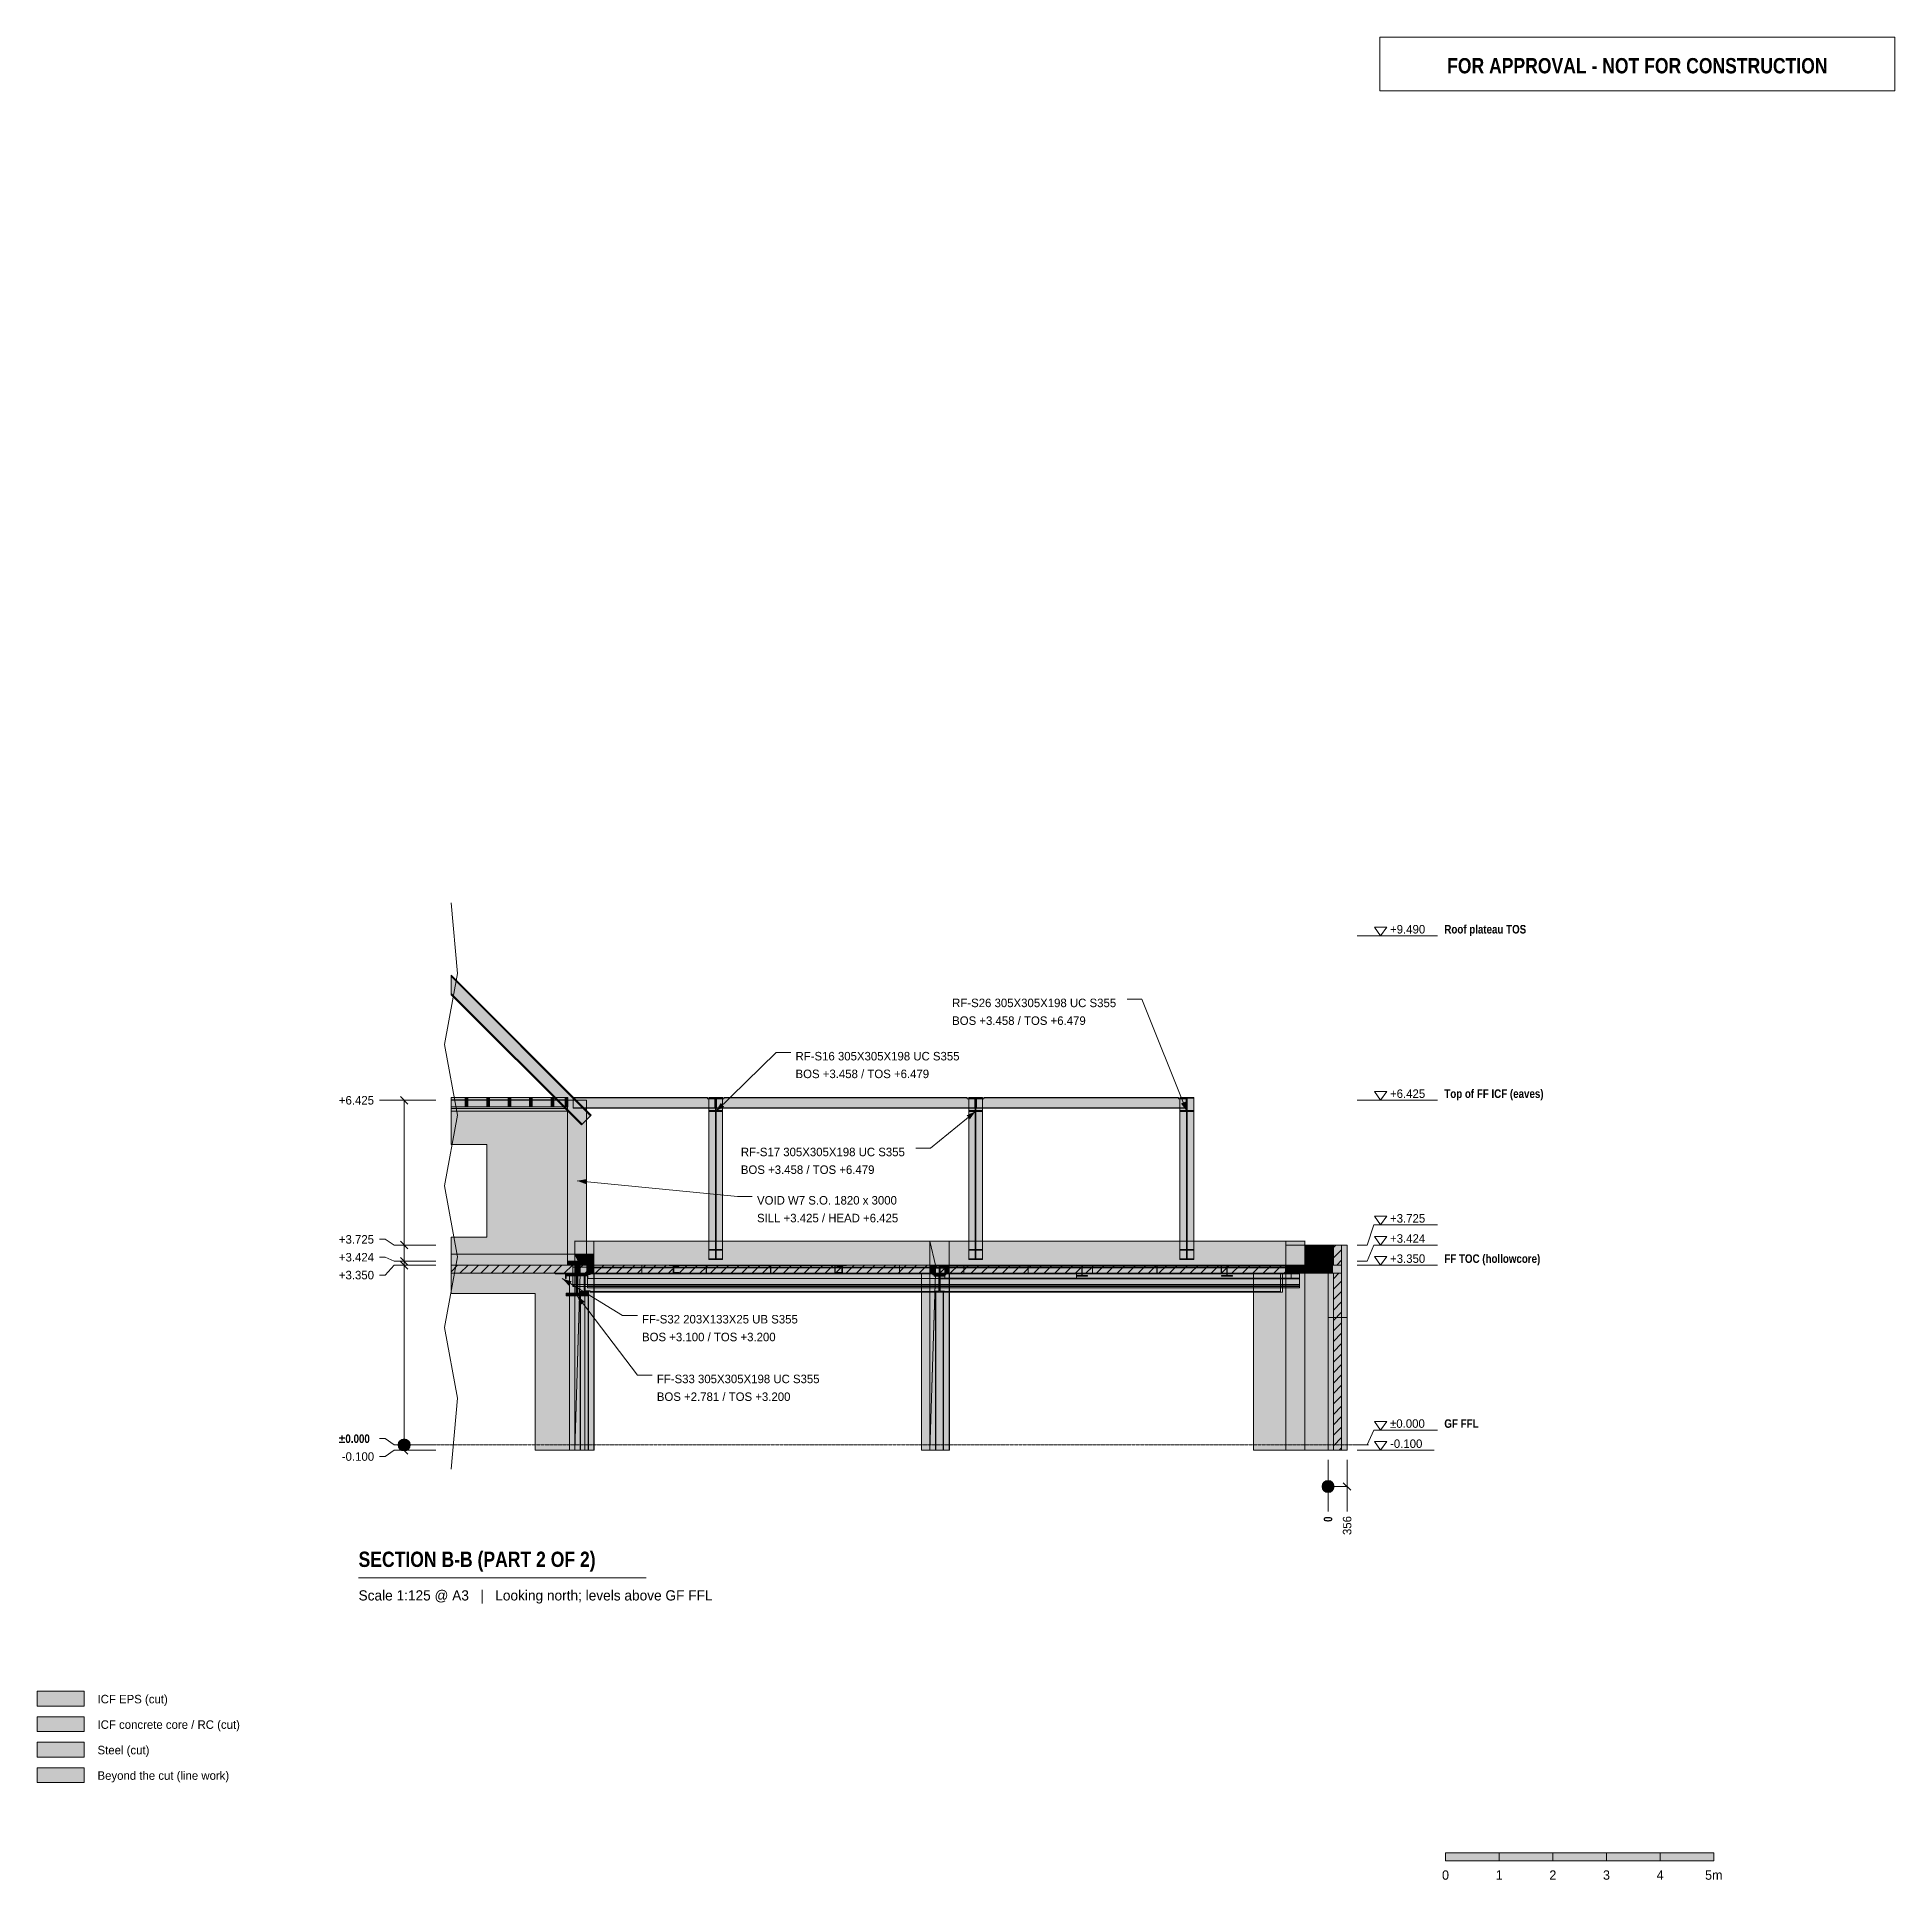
# Model space of a CAD drawing. Header units: millimetres. Extents: x 8750 to 43375, y -8108 to 26244.
import ezdxf
from ezdxf.enums import TextEntityAlignment as Align

# ---------------------------------------------------------------- set-up
doc = ezdxf.new("R2010")
doc.units = ezdxf.units.MM
doc.linetypes.add('DASHED', pattern=[1.524, 1.27, -0.254])
for name, color, linetype in [('FILL-C_BDBDBF', 7, 'Continuous'), ('FILL-EPS', 7, 'Continuous'), ('FILL-INK', 7, 'Continuous'), ('FILL-LIGHT', 7, 'Continuous'), ('FILL-STEEL', 7, 'Continuous'), ('FILL-TIMBER', 7, 'Continuous'), ('FILL-WHITE', 7, 'Continuous'), ('LINE-CORE', 7, 'Continuous'), ('LINE-INK', 7, 'Continuous'), ('LINE-RED', 7, 'Continuous'), ('LINE-STEEL-DASH', 7, 'DASHED'), ('LINE-STEEL_GREY', 7, 'Continuous'), ('TEXT-INK', 7, 'Continuous'), ('TEXT-RED', 7, 'Continuous'), ('TEXT-STEEL', 7, 'Continuous'), ('TEXT-STEEL_GREY', 7, 'Continuous')]:
    doc.layers.add(name, color=color, linetype=linetype)
doc.styles.add('OpenSansCondensed-Bold', font='OpenSansCondensed-Bold.ttf')

msp = doc.modelspace()

# ---------------------------------------------------------------- texts
at = {"layer": 'TEXT-INK'}
for s, height, p in [('+9.490', 158.8, (33966, 9534)), ('RF-S26 305X305X198 UC S355', 158.75, (25804, 8161)), ('BOS +3.458 / TOS +6.479', 158.75, (25804, 7830)), ('RF-S16 305X305X198 UC S355', 158.75, (22885, 7168)), ('BOS +3.458 / TOS +6.479', 158.75, (22885, 6838)), ('+6.425', 158.8, (33966, 6469)), ('+6.425', 158.8, (14373, 6346)), ('RF-S17 305X305X198 UC S355', 158.75, (21866, 5382)), ('BOS +3.458 / TOS +6.479', 158.75, (21866, 5052)), ('VOID W7 S.O. 1820 x 3000', 158.75, (22167, 4481)), ('SILL +3.425 / HEAD +6.425', 158.75, (22167, 4150)), ('+3.725', 158.8, (33966, 4144)), ('+3.725', 158.8, (14373, 3753)), ('+3.424', 158.8, (33966, 3769)), ('+3.424', 158.8, (14373, 3420)), ('+3.350', 158.8, (33966, 3394)), ('+3.350', 158.8, (14373, 3087)), ('FF-S32 203X133X25 UB S355', 158.75, (20024, 2264)), ('BOS +3.100 / TOS +3.200', 158.75, (20024, 1933)), ('FF-S33 305X305X198 UC S355', 158.75, (20300, 1151)), ('BOS +2.781 / TOS +3.200', 158.75, (20300, 820)), ('±0.000', 158.8, (33966, 319)), ('-0.100', 158.8, (33966, -56)), ('-0.100', 158.8, (14428, -296)), ('ICF EPS (cut)', 158.75, (9875, -4818)), ('ICF concrete core / RC (cut)', 158.75, (9875, -5293)), ('Steel (cut)', 158.75, (9875, -5768)), ('Beyond the cut (line work)', 158.75, (9875, -6243))]:
    msp.add_text(s, height=height, dxfattribs=at).set_placement(p)
at = {"layer": 'TEXT-INK', "style": 'OpenSansCondensed-Bold'}
for s, height, p in [('±0.000', 158.8, (14373, 37)), ('SECTION B-B (PART 2 OF 2)', 285.75, (14740, -2275))]:
    msp.add_text(s, height=height, dxfattribs=at).set_placement(p)
msp.add_text('0', height=159, rotation=90, dxfattribs=at).set_placement((32889, -1435))
at = {"layer": 'TEXT-INK'}
msp.add_text('356', height=158.8, rotation=90, dxfattribs=at).set_placement((33245, -1680))
for s, height, p in [('0', 175, (35000, -8106)), ('1', 175, (36000, -8106)), ('2', 175, (37000, -8106)), ('3', 175, (38000, -8106)), ('4', 175, (39000, -8106)), ('5m', 174.6, (40000, -8106))]:
    msp.add_text(s, height=height, dxfattribs=at).set_placement(p, align=Align.CENTER)
at = {"layer": 'TEXT-RED', "style": 'OpenSansCondensed-Bold'}
msp.add_text('FOR APPROVAL - NOT FOR CONSTRUCTION', height=285.75, dxfattribs=at).set_placement((38575, 25569), align=Align.CENTER)
at = {"layer": 'TEXT-STEEL', "style": 'OpenSansCondensed-Bold'}
for s, height, p in [('Roof plateau TOS', 158.75, (34978, 9534)), ('Top of FF ICF (eaves)', 158.75, (34978, 6469)), ('FF TOC (hollowcore)', 158.75, (34978, 3394)), ('GF FFL', 158.8, (34978, 319))]:
    msp.add_text(s, height=height, dxfattribs=at).set_placement(p)
at = {"layer": 'TEXT-STEEL_GREY'}
msp.add_text('Scale 1:125 @ A3   |   Looking north; levels above GF FFL', height=190.5, dxfattribs=at).set_placement((14740, -2900))

# ---------------------------------------------------------------- hatches: boundary and pattern name
at = {"layer": 'FILL-C_BDBDBF', "true_color": 0xbdbdbf}
h = msp.add_hatch(color=9, dxfattribs=at)
h.dxf.hatch_style = 1
h.paths.add_polyline_path([(33064, 3310), (33064, 3351), (32995, 3351), (32912, 3351), (32912, 3725), (33064, 3725), (33064, -100), (32947, -100), (32912, -100), (32912, 3199), (33064, 3199)])
h = msp.add_hatch(color=9, dxfattribs=at)
h.dxf.hatch_style = 1
h.paths.add_polyline_path([(8750, -5343), (9625, -5343), (9625, -5068), (8750, -5068)])
at = {"layer": 'FILL-EPS', "true_color": 0xccffff}
h = msp.add_hatch(color=7, dxfattribs=at)
h.dxf.hatch_style = 1
h.paths.add_polyline_path([(32810, 3624), (32810, 3725), (32906, 3725), (32912, 3725), (32912, 3351), (32810, 3351)])
h = msp.add_hatch(color=7, dxfattribs=at)
h.dxf.hatch_style = 1
h.paths.add_polyline_path([(33166, 2942), (33166, 2793), (33166, 2376), (33166, 1419), (33166, -100), (33064, -100), (33064, 3725), (33166, 3725)])
h = msp.add_hatch(color=7, dxfattribs=at)
h.dxf.hatch_style = 1
h.paths.add_polyline_path([(18807, 3350), (18635, 3350), (18635, 3415), (18635, 3424), (18764, 3424), (18991, 3424), (18991, 3415), (18991, 3350)])
h = msp.add_hatch(color=7, dxfattribs=at)
h.dxf.hatch_style = 1
h.paths.add_polyline_path([(32912, -100), (32810, -100), (32810, 1470), (32810, 2767), (32810, 2865), (32810, 3199), (32849, 3199), (32879, 3199), (32912, 3199)])
h = msp.add_hatch(color=7, dxfattribs=at)
h.dxf.hatch_style = 1
h.paths.add_polyline_path([(8750, -4868), (9625, -4868), (9625, -4593), (8750, -4593)])
at = {"layer": 'FILL-INK', "true_color": 0x1a1a1f}
h = msp.add_hatch(color=250, dxfattribs=at)
h.dxf.hatch_style = 1
h.paths.add_polyline_path([(21398, 6219), (21490, 6375), (21556, 6307)])
h = msp.add_hatch(color=250, dxfattribs=at)
h.dxf.hatch_style = 1
h.paths.add_polyline_path([(30178, 6219), (30069, 6364), (30157, 6399)])
h = msp.add_hatch(color=250, dxfattribs=at)
h.dxf.hatch_style = 1
h.paths.add_polyline_path([(26240, 6219), (26135, 6071), (26075, 6144)])
h = msp.add_hatch(color=250, dxfattribs=at)
h.dxf.hatch_style = 1
h.paths.add_polyline_path([(18813, 4925), (18992, 4955), (18982, 4861)])
h = msp.add_hatch(color=250, dxfattribs=at)
h.dxf.hatch_style = 1
h.paths.add_polyline_path([(18537, 3100), (18711, 3049), (18661, 2968)])
h = msp.add_hatch(color=250, dxfattribs=at)
h.dxf.hatch_style = 1
h.paths.add_polyline_path([(18813, 2781), (18957, 2670), (18881, 2613)])
at = {"layer": 'FILL-INK', "true_color": 0x14141a}
h = msp.add_hatch(color=250, dxfattribs=at)
h.dxf.hatch_style = 1
h.paths.add_polyline_path([(35000, -7756), (36000, -7756), (36000, -7606), (35000, -7606)])
h = msp.add_hatch(color=250, dxfattribs=at)
h.dxf.hatch_style = 1
h.paths.add_polyline_path([(37000, -7756), (38000, -7756), (38000, -7606), (37000, -7606)])
h = msp.add_hatch(color=250, dxfattribs=at)
h.dxf.hatch_style = 1
h.paths.add_polyline_path([(39000, -7756), (40000, -7756), (40000, -7606), (39000, -7606)])
at = {"layer": 'FILL-LIGHT', "true_color": 0xcccccf}
h = msp.add_hatch(color=254, dxfattribs=at)
h.dxf.hatch_style = 1
h.paths.add_polyline_path([(18803, 3350), (18803, 3204), (18803, 3200), (18632, 3200), (16465, 3200), (16465, 3350)])
h = msp.add_hatch(color=254, dxfattribs=at)
h.dxf.hatch_style = 1
h.paths.add_polyline_path([(20020, 3350), (20020, 3282), (20020, 3200), (19365, 3200), (18823, 3200), (18823, 3268), (18823, 3350), (19478, 3350)])
h = msp.add_hatch(color=254, dxfattribs=at)
h.dxf.hatch_style = 1
h.paths.add_polyline_path([(21220, 3350), (21220, 3282), (21220, 3200), (20565, 3200), (20023, 3200), (20023, 3268), (20023, 3350), (20678, 3350)])
h = msp.add_hatch(color=254, dxfattribs=at)
h.dxf.hatch_style = 1
h.paths.add_polyline_path([(22420, 3350), (22420, 3282), (22420, 3200), (21765, 3200), (21223, 3200), (21223, 3268), (21223, 3350), (21878, 3350)])
h = msp.add_hatch(color=254, dxfattribs=at)
h.dxf.hatch_style = 1
h.paths.add_polyline_path([(23620, 3350), (23620, 3282), (23620, 3200), (22965, 3200), (22423, 3200), (22423, 3268), (22423, 3350), (23078, 3350)])
h = msp.add_hatch(color=254, dxfattribs=at)
h.dxf.hatch_style = 1
h.paths.add_polyline_path([(24820, 3350), (24820, 3282), (24820, 3200), (24165, 3200), (23623, 3200), (23623, 3268), (23623, 3350), (24278, 3350)])
h = msp.add_hatch(color=254, dxfattribs=at)
h.dxf.hatch_style = 1
h.paths.add_polyline_path([(26020, 3350), (26020, 3282), (26020, 3200), (25365, 3200), (24823, 3200), (24823, 3268), (24823, 3350), (25478, 3350)])
h = msp.add_hatch(color=254, dxfattribs=at)
h.dxf.hatch_style = 1
h.paths.add_polyline_path([(27220, 3350), (27220, 3282), (27220, 3200), (26565, 3200), (26023, 3200), (26023, 3268), (26023, 3350), (26678, 3350)])
h = msp.add_hatch(color=254, dxfattribs=at)
h.dxf.hatch_style = 1
h.paths.add_polyline_path([(28420, 3350), (28420, 3282), (28420, 3200), (27765, 3200), (27223, 3200), (27223, 3268), (27223, 3350), (27878, 3350)])
h = msp.add_hatch(color=254, dxfattribs=at)
h.dxf.hatch_style = 1
h.paths.add_polyline_path([(29620, 3350), (29620, 3282), (29620, 3200), (28965, 3200), (28423, 3200), (28423, 3268), (28423, 3350), (29078, 3350)])
h = msp.add_hatch(color=254, dxfattribs=at)
h.dxf.hatch_style = 1
h.paths.add_polyline_path([(30820, 3350), (30820, 3282), (30820, 3200), (30165, 3200), (29623, 3200), (29623, 3268), (29623, 3350), (30278, 3350)])
h = msp.add_hatch(color=254, dxfattribs=at)
h.dxf.hatch_style = 1
h.paths.add_polyline_path([(32020, 3350), (32020, 3282), (32020, 3200), (31365, 3200), (30823, 3200), (30823, 3268), (30823, 3350), (31478, 3350)])
h = msp.add_hatch(color=254, dxfattribs=at)
h.dxf.hatch_style = 1
h.paths.add_polyline_path([(32891, 3350), (32891, 3284), (32891, 3200), (32404, 3200), (32023, 3200), (32023, 3266), (32023, 3350), (32510, 3350)])
at = {"layer": 'FILL-STEEL', "true_color": 0x0d2973}
h = msp.add_hatch(color=166, dxfattribs=at)
h.dxf.hatch_style = 1
h.paths.add_polyline_path([(21270, 6219), (21270, 6222), (21270, 6236), (21366, 6236), (21393, 6236), (21393, 6285), (21393, 6462), (21299, 6462), (21270, 6462), (21270, 6466), (21270, 6479), (21465, 6479), (21526, 6479), (21526, 6475), (21526, 6462), (21432, 6462), (21403, 6462), (21403, 6408), (21403, 6236), (21499, 6236), (21526, 6236), (21526, 6232), (21526, 6219), (21325, 6219)])
h = msp.add_hatch(color=166, dxfattribs=at)
h.dxf.hatch_style = 1
h.paths.add_polyline_path([(26112, 6219), (26112, 6222), (26112, 6236), (26208, 6236), (26235, 6236), (26235, 6285), (26235, 6462), (26141, 6462), (26112, 6462), (26112, 6466), (26112, 6479), (26307, 6479), (26368, 6479), (26368, 6475), (26368, 6462), (26274, 6462), (26245, 6462), (26245, 6408), (26245, 6236), (26341, 6236), (26368, 6236), (26368, 6232), (26368, 6219), (26167, 6219)])
h = msp.add_hatch(color=166, dxfattribs=at)
h.dxf.hatch_style = 1
h.paths.add_polyline_path([(30050, 6219), (30050, 6222), (30050, 6236), (30146, 6236), (30173, 6236), (30173, 6285), (30173, 6462), (30079, 6462), (30050, 6462), (30050, 6466), (30050, 6479), (30245, 6479), (30306, 6479), (30306, 6475), (30306, 6462), (30212, 6462), (30183, 6462), (30183, 6408), (30183, 6236), (30279, 6236), (30306, 6236), (30306, 6232), (30306, 6219), (30105, 6219)])
h = msp.add_hatch(color=166, dxfattribs=at)
h.dxf.hatch_style = 1
h.paths.add_polyline_path([(18600, 3100), (18600, 3159), (18600, 3190), (18533, 3190), (18404, 3190), (18404, 3197), (18404, 3200), (18474, 3200), (18610, 3200), (18610, 3134), (18610, 3100), (18606, 3100)])
h = msp.add_hatch(color=166, dxfattribs=at)
h.dxf.hatch_style = 1
h.paths.add_polyline_path([(18610, 2781), (18610, 2813), (18610, 2830), (18674, 2830), (18798, 2830), (18798, 3040), (18798, 3151), (18733, 3151), (18610, 3151), (18610, 3183), (18610, 3200), (18750, 3200), (19016, 3200), (19016, 3168), (19016, 3151), (18952, 3151), (18828, 3151), (18828, 2941), (18828, 2830), (18893, 2830), (19016, 2830), (19016, 2798), (19016, 2781), (18876, 2781)])
h = msp.add_hatch(color=166, dxfattribs=at)
h.dxf.hatch_style = 1
h.paths.add_polyline_path([(8750, -5818), (9625, -5818), (9625, -5543), (8750, -5543)])
at = {"layer": 'FILL-TIMBER', "true_color": 0xedd6a8}
h = msp.add_hatch(color=41, dxfattribs=at)
h.dxf.hatch_style = 1
h.paths.add_polyline_path([(16779, 6304), (16761, 6304), (16729, 6304), (16729, 6415), (16729, 6479), (16747, 6479), (16779, 6479), (16779, 6368)])
h = msp.add_hatch(color=41, dxfattribs=at)
h.dxf.hatch_style = 1
h.paths.add_polyline_path([(17179, 6368), (17179, 6304), (17161, 6304), (17129, 6304), (17129, 6415), (17129, 6479), (17147, 6479), (17179, 6479)])
h = msp.add_hatch(color=41, dxfattribs=at)
h.dxf.hatch_style = 1
h.paths.add_polyline_path([(17579, 6368), (17579, 6304), (17561, 6304), (17529, 6304), (17529, 6415), (17529, 6479), (17547, 6479), (17579, 6479)])
h = msp.add_hatch(color=41, dxfattribs=at)
h.dxf.hatch_style = 1
h.paths.add_polyline_path([(17979, 6368), (17979, 6304), (17961, 6304), (17929, 6304), (17929, 6415), (17929, 6479), (17947, 6479), (17979, 6479)])
h = msp.add_hatch(color=41, dxfattribs=at)
h.dxf.hatch_style = 1
h.paths.add_polyline_path([(18379, 6304), (18361, 6304), (18329, 6304), (18329, 6415), (18329, 6479), (18347, 6479), (18379, 6479), (18379, 6368)])
h = msp.add_hatch(color=41, dxfattribs=at)
h.dxf.hatch_style = 1
h.paths.add_polyline_path([(18640, 6304), (18622, 6304), (18590, 6304), (18590, 6415), (18590, 6479), (18608, 6479), (18640, 6479), (18640, 6368)])
at = {"layer": 'FILL-WHITE', "true_color": 0xffffff}
h = msp.add_hatch(color=7, dxfattribs=at)
h.dxf.hatch_style = 1
h.paths.add_polyline_path([(19077, 6149), (19065, 6137), (16465, 8736), (16465, 8760)])
h = msp.add_hatch(color=7, dxfattribs=at)
h.dxf.hatch_style = 1
h.paths.add_polyline_path([(19077, 6149), (19065, 6137), (16465, 8736), (16465, 8760)])
h = msp.add_hatch(color=7, dxfattribs=at)
h.dxf.hatch_style = 1
h.paths.add_polyline_path([(19077, 6149), (19077, 6149), (19077, 6149), (19077, 6149), (19065, 6137), (16465, 8736), (16465, 8760)])
h = msp.add_hatch(color=7, dxfattribs=at)
h.dxf.hatch_style = 1
h.paths.add_polyline_path([(19077, 6149), (19077, 6149), (19077, 6149), (19077, 6149), (19065, 6137), (16465, 8736), (16465, 8760)])
h = msp.add_hatch(color=7, dxfattribs=at)
h.dxf.hatch_style = 1
h.paths.add_polyline_path([(19065, 6137), (18905, 5977), (16465, 8417), (16465, 8736)])
h = msp.add_hatch(color=7, dxfattribs=at)
h.dxf.hatch_style = 1
h.paths.add_polyline_path([(19065, 6137), (18905, 5977), (16465, 8417), (16465, 8736)])
h = msp.add_hatch(color=7, dxfattribs=at)
h.dxf.hatch_style = 1
h.paths.add_polyline_path([(19065, 6137), (18905, 5977), (16465, 8417), (16465, 8736)])
h = msp.add_hatch(color=7, dxfattribs=at)
h.dxf.hatch_style = 1
h.paths.add_polyline_path([(19065, 6137), (18905, 5977), (16465, 8417), (16465, 8736)])
h = msp.add_hatch(color=7, dxfattribs=at)
h.dxf.hatch_style = 1
h.paths.add_polyline_path([(18905, 5977), (18905, 5977), (18893, 5965), (16465, 8392), (16465, 8417)])
h = msp.add_hatch(color=7, dxfattribs=at)
h.dxf.hatch_style = 1
h.paths.add_polyline_path([(18905, 5977), (18905, 5977), (18893, 5965), (16465, 8392), (16465, 8417)])
h = msp.add_hatch(color=7, dxfattribs=at)
h.dxf.hatch_style = 1
h.paths.add_polyline_path([(18905, 5977), (18905, 5977), (18905, 5977), (18905, 5977), (18893, 5965), (16465, 8392), (16465, 8417)])
h = msp.add_hatch(color=7, dxfattribs=at)
h.dxf.hatch_style = 1
h.paths.add_polyline_path([(18905, 5977), (18905, 5977), (18905, 5977), (18905, 5977), (18893, 5965), (16465, 8392), (16465, 8417)])
h = msp.add_hatch(color=7, dxfattribs=at)
h.dxf.hatch_style = 1
h.paths.add_polyline_path([(18635, 6479), (18635, 6432), (16465, 6432), (16465, 6479)])
h = msp.add_hatch(color=7, dxfattribs=at)
h.dxf.hatch_style = 1
h.paths.add_polyline_path([(18635, 6479), (18635, 6432), (16465, 6432), (16465, 6479)])
h = msp.add_hatch(color=7, dxfattribs=at)
h.dxf.hatch_style = 1
h.paths.add_polyline_path([(18635, 6479), (18635, 6432), (16465, 6432), (16465, 6479)])
h = msp.add_hatch(color=7, dxfattribs=at)
h.dxf.hatch_style = 1
h.paths.add_polyline_path([(18635, 6479), (18635, 6432), (16465, 6432), (16465, 6479)])
h = msp.add_hatch(color=7, dxfattribs=at)
h.dxf.hatch_style = 1
h.paths.add_polyline_path([(18635, 6479), (18635, 6432), (16465, 6432), (16465, 6479)])
h = msp.add_hatch(color=7, dxfattribs=at)
h.dxf.hatch_style = 1
h.paths.add_polyline_path([(18635, 6479), (18635, 6432), (16465, 6432), (16465, 6479)])
h = msp.add_hatch(color=7, dxfattribs=at)
h.dxf.hatch_style = 1
h.paths.add_polyline_path([(18635, 6479), (18635, 6432), (16465, 6432), (16465, 6479)])
h = msp.add_hatch(color=7, dxfattribs=at)
h.dxf.hatch_style = 1
h.paths.add_polyline_path([(18635, 6479), (18635, 6432), (16465, 6432), (16465, 6479)])
h = msp.add_hatch(color=7, dxfattribs=at)
h.dxf.hatch_style = 1
h.paths.add_polyline_path([(18635, 6479), (18635, 6432), (16465, 6432), (16465, 6479)])
h = msp.add_hatch(color=7, dxfattribs=at)
h.dxf.hatch_style = 1
h.paths.add_polyline_path([(18635, 6479), (18635, 6432), (16465, 6432), (16465, 6479)])
h = msp.add_hatch(color=7, dxfattribs=at)
h.dxf.hatch_style = 1
h.paths.add_polyline_path([(18635, 6479), (18635, 6432), (16465, 6432), (16465, 6479)])
h = msp.add_hatch(color=7, dxfattribs=at)
h.dxf.hatch_style = 1
h.paths.add_polyline_path([(18635, 6479), (18635, 6432), (16465, 6432), (16465, 6479)])
h = msp.add_hatch(color=7, dxfattribs=at)
h.dxf.hatch_style = 1
h.paths.add_polyline_path([(18635, 6479), (18635, 6432), (16465, 6432), (16465, 6479)])
h = msp.add_hatch(color=7, dxfattribs=at)
h.dxf.hatch_style = 1
h.paths.add_polyline_path([(18635, 6479), (18635, 6432), (16465, 6432), (16465, 6479)])
h = msp.add_hatch(color=7, dxfattribs=at)
h.dxf.hatch_style = 1
h.paths.add_polyline_path([(18635, 6479), (18635, 6432), (16465, 6432), (16465, 6479)])
h = msp.add_hatch(color=7, dxfattribs=at)
h.dxf.hatch_style = 1
h.paths.add_polyline_path([(18635, 6479), (18635, 6432), (16465, 6432), (16465, 6479)])
h = msp.add_hatch(color=7, dxfattribs=at)
h.dxf.hatch_style = 1
h.paths.add_polyline_path([(18635, 6479), (18635, 6432), (16465, 6432), (16465, 6479)])
h = msp.add_hatch(color=7, dxfattribs=at)
h.dxf.hatch_style = 1
h.paths.add_polyline_path([(18635, 6479), (18635, 6432), (16465, 6432), (16465, 6479)])
h = msp.add_hatch(color=7, dxfattribs=at)
h.dxf.hatch_style = 1
h.paths.add_polyline_path([(18635, 6479), (18635, 6432), (16465, 6432), (16465, 6479)])
h = msp.add_hatch(color=7, dxfattribs=at)
h.dxf.hatch_style = 1
h.paths.add_polyline_path([(18635, 6479), (18635, 6432), (16465, 6432), (16465, 6479)])
h = msp.add_hatch(color=7, dxfattribs=at)
h.dxf.hatch_style = 1
h.paths.add_polyline_path([(18635, 6479), (18635, 6432), (16465, 6432), (16465, 6479)])
h = msp.add_hatch(color=7, dxfattribs=at)
h.dxf.hatch_style = 1
h.paths.add_polyline_path([(18635, 6479), (18635, 6432), (16465, 6432), (16465, 6479)])
h = msp.add_hatch(color=7, dxfattribs=at)
h.dxf.hatch_style = 1
h.paths.add_polyline_path([(18635, 6479), (18635, 6432), (16465, 6432), (16465, 6479)])
h = msp.add_hatch(color=7, dxfattribs=at)
h.dxf.hatch_style = 1
h.paths.add_polyline_path([(18635, 6479), (18635, 6432), (16465, 6432), (16465, 6479)])
h = msp.add_hatch(color=7, dxfattribs=at)
h.dxf.hatch_style = 1
h.paths.add_polyline_path([(18635, 6479), (18635, 6432), (16465, 6432), (16465, 6479)])
h = msp.add_hatch(color=7, dxfattribs=at)
h.dxf.hatch_style = 1
h.paths.add_polyline_path([(18635, 6479), (18635, 6432), (16465, 6432), (16465, 6479)])
h = msp.add_hatch(color=7, dxfattribs=at)
h.dxf.hatch_style = 1
h.paths.add_polyline_path([(18635, 6479), (18635, 6432), (16465, 6432), (16465, 6479)])
h = msp.add_hatch(color=7, dxfattribs=at)
h.dxf.hatch_style = 1
h.paths.add_polyline_path([(18635, 6479), (18635, 6432), (16465, 6432), (16465, 6479)])
h = msp.add_hatch(color=7, dxfattribs=at)
h.dxf.hatch_style = 1
h.paths.add_polyline_path([(18635, 6479), (18635, 6432), (16465, 6432), (16465, 6479)])
h = msp.add_hatch(color=7, dxfattribs=at)
h.dxf.hatch_style = 1
h.paths.add_polyline_path([(18635, 6479), (18635, 6432), (16465, 6432), (16465, 6479)])
h = msp.add_hatch(color=7, dxfattribs=at)
h.dxf.hatch_style = 1
h.paths.add_polyline_path([(18635, 6479), (18635, 6432), (16465, 6432), (16465, 6479)])
h = msp.add_hatch(color=7, dxfattribs=at)
h.dxf.hatch_style = 1
h.paths.add_polyline_path([(18635, 6479), (18635, 6432), (16465, 6432), (16465, 6479)])
h = msp.add_hatch(color=7, dxfattribs=at)
h.dxf.hatch_style = 1
h.paths.add_polyline_path([(18635, 6479), (18635, 6432), (16465, 6432), (16465, 6479)])
h = msp.add_hatch(color=7, dxfattribs=at)
h.dxf.hatch_style = 1
h.paths.add_polyline_path([(18635, 6479), (18635, 6432), (16465, 6432), (16465, 6479)])
h = msp.add_hatch(color=7, dxfattribs=at)
h.dxf.hatch_style = 1
h.paths.add_polyline_path([(18635, 6479), (18635, 6432), (16465, 6432), (16465, 6479)])
h = msp.add_hatch(color=7, dxfattribs=at)
h.dxf.hatch_style = 1
h.paths.add_polyline_path([(18635, 6479), (18635, 6432), (16465, 6432), (16465, 6479)])
h = msp.add_hatch(color=7, dxfattribs=at)
h.dxf.hatch_style = 1
h.paths.add_polyline_path([(18635, 6479), (18635, 6432), (16465, 6432), (16465, 6479)])
h = msp.add_hatch(color=7, dxfattribs=at)
h.dxf.hatch_style = 1
h.paths.add_polyline_path([(18635, 6479), (18635, 6432), (16465, 6432), (16465, 6479)])
h = msp.add_hatch(color=7, dxfattribs=at)
h.dxf.hatch_style = 1
h.paths.add_polyline_path([(18635, 6479), (18635, 6432), (16465, 6432), (16465, 6479)])
h = msp.add_hatch(color=7, dxfattribs=at)
h.dxf.hatch_style = 1
h.paths.add_polyline_path([(18635, 6479), (18635, 6432), (16465, 6432), (16465, 6479)])
h = msp.add_hatch(color=7, dxfattribs=at)
h.dxf.hatch_style = 1
h.paths.add_polyline_path([(18635, 6479), (18635, 6304), (16465, 6304), (16465, 6479)])
h = msp.add_hatch(color=7, dxfattribs=at)
h.dxf.hatch_style = 1
h.paths.add_polyline_path([(18635, 6479), (18635, 6304), (16465, 6304), (16465, 6479)])
h = msp.add_hatch(color=7, dxfattribs=at)
h.dxf.hatch_style = 1
h.paths.add_polyline_path([(18635, 6432), (18635, 6272), (16465, 6272), (16465, 6432)])
h = msp.add_hatch(color=7, dxfattribs=at)
h.dxf.hatch_style = 1
h.paths.add_polyline_path([(18635, 6432), (18635, 6272), (16465, 6272), (16465, 6432)])
h = msp.add_hatch(color=7, dxfattribs=at)
h.dxf.hatch_style = 1
h.paths.add_polyline_path([(18635, 6432), (18635, 6272), (16465, 6272), (16465, 6432)])
h = msp.add_hatch(color=7, dxfattribs=at)
h.dxf.hatch_style = 1
h.paths.add_polyline_path([(18635, 6432), (18635, 6272), (16465, 6272), (16465, 6432)])
h = msp.add_hatch(color=7, dxfattribs=at)
h.dxf.hatch_style = 1
h.paths.add_polyline_path([(18635, 6432), (18635, 6272), (16465, 6272), (16465, 6432)])
h = msp.add_hatch(color=7, dxfattribs=at)
h.dxf.hatch_style = 1
h.paths.add_polyline_path([(18635, 6432), (18635, 6272), (16465, 6272), (16465, 6432)])
h = msp.add_hatch(color=7, dxfattribs=at)
h.dxf.hatch_style = 1
h.paths.add_polyline_path([(18635, 6432), (18635, 6272), (16465, 6272), (16465, 6432)])
h = msp.add_hatch(color=7, dxfattribs=at)
h.dxf.hatch_style = 1
h.paths.add_polyline_path([(18635, 6432), (18635, 6272), (16465, 6272), (16465, 6432)])
h = msp.add_hatch(color=7, dxfattribs=at)
h.dxf.hatch_style = 1
h.paths.add_polyline_path([(18635, 6432), (18635, 6272), (16465, 6272), (16465, 6432)])
h = msp.add_hatch(color=7, dxfattribs=at)
h.dxf.hatch_style = 1
h.paths.add_polyline_path([(18635, 6432), (18635, 6272), (16465, 6272), (16465, 6432)])
h = msp.add_hatch(color=7, dxfattribs=at)
h.dxf.hatch_style = 1
h.paths.add_polyline_path([(18635, 6432), (18635, 6272), (16465, 6272), (16465, 6432)])
h = msp.add_hatch(color=7, dxfattribs=at)
h.dxf.hatch_style = 1
h.paths.add_polyline_path([(18635, 6432), (18635, 6272), (16465, 6272), (16465, 6432)])
h = msp.add_hatch(color=7, dxfattribs=at)
h.dxf.hatch_style = 1
h.paths.add_polyline_path([(18635, 6432), (18635, 6272), (16465, 6272), (16465, 6432)])
h = msp.add_hatch(color=7, dxfattribs=at)
h.dxf.hatch_style = 1
h.paths.add_polyline_path([(18635, 6432), (18635, 6272), (16465, 6272), (16465, 6432)])
h = msp.add_hatch(color=7, dxfattribs=at)
h.dxf.hatch_style = 1
h.paths.add_polyline_path([(18635, 6432), (18635, 6272), (16465, 6272), (16465, 6432)])
h = msp.add_hatch(color=7, dxfattribs=at)
h.dxf.hatch_style = 1
h.paths.add_polyline_path([(18635, 6432), (18635, 6272), (16465, 6272), (16465, 6432)])
h = msp.add_hatch(color=7, dxfattribs=at)
h.dxf.hatch_style = 1
h.paths.add_polyline_path([(18635, 6432), (18635, 6272), (16465, 6272), (16465, 6432)])
h = msp.add_hatch(color=7, dxfattribs=at)
h.dxf.hatch_style = 1
h.paths.add_polyline_path([(18635, 6432), (18635, 6272), (16465, 6272), (16465, 6432)])
h = msp.add_hatch(color=7, dxfattribs=at)
h.dxf.hatch_style = 1
h.paths.add_polyline_path([(18635, 6432), (18635, 6272), (16465, 6272), (16465, 6432)])
h = msp.add_hatch(color=7, dxfattribs=at)
h.dxf.hatch_style = 1
h.paths.add_polyline_path([(18635, 6432), (18635, 6272), (16465, 6272), (16465, 6432)])
h = msp.add_hatch(color=7, dxfattribs=at)
h.dxf.hatch_style = 1
h.paths.add_polyline_path([(18635, 6432), (18635, 6272), (16465, 6272), (16465, 6432)])
h = msp.add_hatch(color=7, dxfattribs=at)
h.dxf.hatch_style = 1
h.paths.add_polyline_path([(18635, 6432), (18635, 6272), (16465, 6272), (16465, 6432)])
h = msp.add_hatch(color=7, dxfattribs=at)
h.dxf.hatch_style = 1
h.paths.add_polyline_path([(18635, 6432), (18635, 6272), (16465, 6272), (16465, 6432)])
h = msp.add_hatch(color=7, dxfattribs=at)
h.dxf.hatch_style = 1
h.paths.add_polyline_path([(18635, 6432), (18635, 6272), (16465, 6272), (16465, 6432)])
h = msp.add_hatch(color=7, dxfattribs=at)
h.dxf.hatch_style = 1
h.paths.add_polyline_path([(18635, 6432), (18635, 6272), (16465, 6272), (16465, 6432)])
h = msp.add_hatch(color=7, dxfattribs=at)
h.dxf.hatch_style = 1
h.paths.add_polyline_path([(18635, 6432), (18635, 6272), (16465, 6272), (16465, 6432)])
h = msp.add_hatch(color=7, dxfattribs=at)
h.dxf.hatch_style = 1
h.paths.add_polyline_path([(18635, 6432), (18635, 6272), (16465, 6272), (16465, 6432)])
h = msp.add_hatch(color=7, dxfattribs=at)
h.dxf.hatch_style = 1
h.paths.add_polyline_path([(18635, 6432), (18635, 6272), (16465, 6272), (16465, 6432)])
h = msp.add_hatch(color=7, dxfattribs=at)
h.dxf.hatch_style = 1
h.paths.add_polyline_path([(18635, 6432), (18635, 6272), (16465, 6272), (16465, 6432)])
h = msp.add_hatch(color=7, dxfattribs=at)
h.dxf.hatch_style = 1
h.paths.add_polyline_path([(18635, 6432), (18635, 6272), (16465, 6272), (16465, 6432)])
h = msp.add_hatch(color=7, dxfattribs=at)
h.dxf.hatch_style = 1
h.paths.add_polyline_path([(18635, 6432), (18635, 6272), (16465, 6272), (16465, 6432)])
h = msp.add_hatch(color=7, dxfattribs=at)
h.dxf.hatch_style = 1
h.paths.add_polyline_path([(18635, 6432), (18635, 6272), (16465, 6272), (16465, 6432)])
h = msp.add_hatch(color=7, dxfattribs=at)
h.dxf.hatch_style = 1
h.paths.add_polyline_path([(18635, 6432), (18635, 6272), (16465, 6272), (16465, 6432)])
h = msp.add_hatch(color=7, dxfattribs=at)
h.dxf.hatch_style = 1
h.paths.add_polyline_path([(18635, 6432), (18635, 6272), (16465, 6272), (16465, 6432)])
h = msp.add_hatch(color=7, dxfattribs=at)
h.dxf.hatch_style = 1
h.paths.add_polyline_path([(18635, 6432), (18635, 6272), (16465, 6272), (16465, 6432)])
h = msp.add_hatch(color=7, dxfattribs=at)
h.dxf.hatch_style = 1
h.paths.add_polyline_path([(18635, 6432), (18635, 6272), (16465, 6272), (16465, 6432)])
h = msp.add_hatch(color=7, dxfattribs=at)
h.dxf.hatch_style = 1
h.paths.add_polyline_path([(18635, 6432), (18635, 6272), (16465, 6272), (16465, 6432)])
h = msp.add_hatch(color=7, dxfattribs=at)
h.dxf.hatch_style = 1
h.paths.add_polyline_path([(18635, 6432), (18635, 6272), (16465, 6272), (16465, 6432)])
h = msp.add_hatch(color=7, dxfattribs=at)
h.dxf.hatch_style = 1
h.paths.add_polyline_path([(18635, 6432), (18635, 6272), (16465, 6272), (16465, 6432)])
h = msp.add_hatch(color=7, dxfattribs=at)
h.dxf.hatch_style = 1
h.paths.add_polyline_path([(18635, 6432), (18635, 6272), (16465, 6272), (16465, 6432)])
h = msp.add_hatch(color=7, dxfattribs=at)
h.dxf.hatch_style = 1
h.paths.add_polyline_path([(18635, 6425), (18635, 3558), (16465, 3558), (16465, 3875), (17133, 3875), (17133, 5600), (16465, 5600), (16465, 6425)])
h = msp.add_hatch(color=7, dxfattribs=at)
h.dxf.hatch_style = 1
h.paths.add_polyline_path([(18635, 6425), (18635, 3558), (16465, 3558), (16465, 3875), (17133, 3875), (17133, 5600), (16465, 5600), (16465, 6425)])
h = msp.add_hatch(color=7, dxfattribs=at)
h.dxf.hatch_style = 1
h.paths.add_polyline_path([(18635, 6272), (18635, 6225), (16465, 6225), (16465, 6272)])
h = msp.add_hatch(color=7, dxfattribs=at)
h.dxf.hatch_style = 1
h.paths.add_polyline_path([(18635, 6272), (18635, 6225), (16465, 6225), (16465, 6272)])
h = msp.add_hatch(color=7, dxfattribs=at)
h.dxf.hatch_style = 1
h.paths.add_polyline_path([(18635, 6272), (18635, 6225), (16465, 6225), (16465, 6272)])
h = msp.add_hatch(color=7, dxfattribs=at)
h.dxf.hatch_style = 1
h.paths.add_polyline_path([(18635, 6272), (18635, 6225), (16465, 6225), (16465, 6272)])
h = msp.add_hatch(color=7, dxfattribs=at)
h.dxf.hatch_style = 1
h.paths.add_polyline_path([(18635, 6272), (18635, 6225), (16465, 6225), (16465, 6272)])
h = msp.add_hatch(color=7, dxfattribs=at)
h.dxf.hatch_style = 1
h.paths.add_polyline_path([(18635, 6272), (18635, 6225), (16465, 6225), (16465, 6272)])
h = msp.add_hatch(color=7, dxfattribs=at)
h.dxf.hatch_style = 1
h.paths.add_polyline_path([(18635, 6272), (18635, 6225), (16465, 6225), (16465, 6272)])
h = msp.add_hatch(color=7, dxfattribs=at)
h.dxf.hatch_style = 1
h.paths.add_polyline_path([(18635, 6272), (18635, 6225), (16465, 6225), (16465, 6272)])
h = msp.add_hatch(color=7, dxfattribs=at)
h.dxf.hatch_style = 1
h.paths.add_polyline_path([(18635, 6272), (18635, 6225), (16465, 6225), (16465, 6272)])
h = msp.add_hatch(color=7, dxfattribs=at)
h.dxf.hatch_style = 1
h.paths.add_polyline_path([(18635, 6272), (18635, 6225), (16465, 6225), (16465, 6272)])
h = msp.add_hatch(color=7, dxfattribs=at)
h.dxf.hatch_style = 1
h.paths.add_polyline_path([(18635, 6272), (18635, 6225), (16465, 6225), (16465, 6272)])
h = msp.add_hatch(color=7, dxfattribs=at)
h.dxf.hatch_style = 1
h.paths.add_polyline_path([(18635, 6272), (18635, 6225), (16465, 6225), (16465, 6272)])
h = msp.add_hatch(color=7, dxfattribs=at)
h.dxf.hatch_style = 1
h.paths.add_polyline_path([(18635, 6272), (18635, 6225), (16465, 6225), (16465, 6272)])
h = msp.add_hatch(color=7, dxfattribs=at)
h.dxf.hatch_style = 1
h.paths.add_polyline_path([(18635, 6272), (18635, 6225), (16465, 6225), (16465, 6272)])
h = msp.add_hatch(color=7, dxfattribs=at)
h.dxf.hatch_style = 1
h.paths.add_polyline_path([(18635, 6272), (18635, 6225), (16465, 6225), (16465, 6272)])
h = msp.add_hatch(color=7, dxfattribs=at)
h.dxf.hatch_style = 1
h.paths.add_polyline_path([(18635, 6272), (18635, 6225), (16465, 6225), (16465, 6272)])
h = msp.add_hatch(color=7, dxfattribs=at)
h.dxf.hatch_style = 1
h.paths.add_polyline_path([(18635, 6272), (18635, 6225), (16465, 6225), (16465, 6272)])
h = msp.add_hatch(color=7, dxfattribs=at)
h.dxf.hatch_style = 1
h.paths.add_polyline_path([(18635, 6272), (18635, 6225), (16465, 6225), (16465, 6272)])
h = msp.add_hatch(color=7, dxfattribs=at)
h.dxf.hatch_style = 1
h.paths.add_polyline_path([(18635, 6272), (18635, 6225), (16465, 6225), (16465, 6272)])
h = msp.add_hatch(color=7, dxfattribs=at)
h.dxf.hatch_style = 1
h.paths.add_polyline_path([(18635, 6272), (18635, 6225), (16465, 6225), (16465, 6272)])
h = msp.add_hatch(color=7, dxfattribs=at)
h.dxf.hatch_style = 1
h.paths.add_polyline_path([(18635, 6272), (18635, 6225), (16465, 6225), (16465, 6272)])
h = msp.add_hatch(color=7, dxfattribs=at)
h.dxf.hatch_style = 1
h.paths.add_polyline_path([(18635, 6272), (18635, 6225), (16465, 6225), (16465, 6272)])
h = msp.add_hatch(color=7, dxfattribs=at)
h.dxf.hatch_style = 1
h.paths.add_polyline_path([(18635, 6272), (18635, 6225), (16465, 6225), (16465, 6272)])
h = msp.add_hatch(color=7, dxfattribs=at)
h.dxf.hatch_style = 1
h.paths.add_polyline_path([(18635, 6272), (18635, 6225), (16465, 6225), (16465, 6272)])
h = msp.add_hatch(color=7, dxfattribs=at)
h.dxf.hatch_style = 1
h.paths.add_polyline_path([(18635, 6272), (18635, 6225), (16465, 6225), (16465, 6272)])
h = msp.add_hatch(color=7, dxfattribs=at)
h.dxf.hatch_style = 1
h.paths.add_polyline_path([(18635, 6272), (18635, 6225), (16465, 6225), (16465, 6272)])
h = msp.add_hatch(color=7, dxfattribs=at)
h.dxf.hatch_style = 1
h.paths.add_polyline_path([(18635, 6272), (18635, 6225), (16465, 6225), (16465, 6272)])
h = msp.add_hatch(color=7, dxfattribs=at)
h.dxf.hatch_style = 1
h.paths.add_polyline_path([(18635, 6272), (18635, 6225), (16465, 6225), (16465, 6272)])
h = msp.add_hatch(color=7, dxfattribs=at)
h.dxf.hatch_style = 1
h.paths.add_polyline_path([(18635, 6272), (18635, 6225), (16465, 6225), (16465, 6272)])
h = msp.add_hatch(color=7, dxfattribs=at)
h.dxf.hatch_style = 1
h.paths.add_polyline_path([(18635, 6272), (18635, 6225), (16465, 6225), (16465, 6272)])
h = msp.add_hatch(color=7, dxfattribs=at)
h.dxf.hatch_style = 1
h.paths.add_polyline_path([(18635, 6272), (18635, 6225), (16465, 6225), (16465, 6272)])
h = msp.add_hatch(color=7, dxfattribs=at)
h.dxf.hatch_style = 1
h.paths.add_polyline_path([(18635, 6272), (18635, 6225), (16465, 6225), (16465, 6272)])
h = msp.add_hatch(color=7, dxfattribs=at)
h.dxf.hatch_style = 1
h.paths.add_polyline_path([(18635, 6272), (18635, 6225), (16465, 6225), (16465, 6272)])
h = msp.add_hatch(color=7, dxfattribs=at)
h.dxf.hatch_style = 1
h.paths.add_polyline_path([(18635, 6272), (18635, 6225), (16465, 6225), (16465, 6272)])
h = msp.add_hatch(color=7, dxfattribs=at)
h.dxf.hatch_style = 1
h.paths.add_polyline_path([(18635, 6272), (18635, 6225), (16465, 6225), (16465, 6272)])
h = msp.add_hatch(color=7, dxfattribs=at)
h.dxf.hatch_style = 1
h.paths.add_polyline_path([(18635, 6272), (18635, 6225), (16465, 6225), (16465, 6272)])
h = msp.add_hatch(color=7, dxfattribs=at)
h.dxf.hatch_style = 1
h.paths.add_polyline_path([(18635, 6272), (18635, 6225), (16465, 6225), (16465, 6272)])
h = msp.add_hatch(color=7, dxfattribs=at)
h.dxf.hatch_style = 1
h.paths.add_polyline_path([(18635, 6272), (18635, 6225), (16465, 6225), (16465, 6272)])
h = msp.add_hatch(color=7, dxfattribs=at)
h.dxf.hatch_style = 1
h.paths.add_polyline_path([(18635, 6272), (18635, 6225), (16465, 6225), (16465, 6272)])
h = msp.add_hatch(color=7, dxfattribs=at)
h.dxf.hatch_style = 1
h.paths.add_polyline_path([(18635, 6272), (18635, 6225), (16465, 6225), (16465, 6272)])
h = msp.add_hatch(color=7, dxfattribs=at)
h.dxf.hatch_style = 1
h.paths.add_polyline_path([(16779, 6479), (16779, 6304), (16729, 6304), (16729, 6479)])
h = msp.add_hatch(color=7, dxfattribs=at)
h.dxf.hatch_style = 1
h.paths.add_polyline_path([(17179, 6479), (17179, 6304), (17129, 6304), (17129, 6479)])
h = msp.add_hatch(color=7, dxfattribs=at)
h.dxf.hatch_style = 1
h.paths.add_polyline_path([(17579, 6479), (17579, 6304), (17529, 6304), (17529, 6479)])
h = msp.add_hatch(color=7, dxfattribs=at)
h.dxf.hatch_style = 1
h.paths.add_polyline_path([(17979, 6479), (17979, 6304), (17929, 6304), (17929, 6479)])
h = msp.add_hatch(color=7, dxfattribs=at)
h.dxf.hatch_style = 1
h.paths.add_polyline_path([(18379, 6479), (18379, 6304), (18329, 6304), (18329, 6479)])
h = msp.add_hatch(color=7, dxfattribs=at)
h.dxf.hatch_style = 1
h.paths.add_polyline_path([(18640, 6479), (18640, 6304), (18590, 6304), (18590, 6479)])
h = msp.add_hatch(color=7, dxfattribs=at)
h.dxf.hatch_style = 1
h.paths.add_polyline_path([(18991, 6425), (18991, 3558), (18635, 3558), (18635, 6425)])
h = msp.add_hatch(color=7, dxfattribs=at)
h.dxf.hatch_style = 1
h.paths.add_polyline_path([(18635, 6425), (18991, 6425), (18991, 3558), (18635, 3558), (18635, 3556), (18635, 3556), (18635, 6425)])
h = msp.add_hatch(color=7, dxfattribs=at)
h.dxf.hatch_style = 1
h.paths.add_polyline_path([(18991, 6425), (18991, 3350), (18635, 3350), (18635, 6425)])
h = msp.add_hatch(color=7, dxfattribs=at)
h.dxf.hatch_style = 1
h.paths.add_polyline_path([(18635, 6425), (18991, 6425), (18991, 3424), (18635, 3424)])
h = msp.add_hatch(color=7, dxfattribs=at)
h.dxf.hatch_style = 1
h.paths.add_polyline_path([(18742, 6479), (21245, 6479), (21245, 6479), (21245, 6471), (18742, 6471), (18742, 6471)])
h = msp.add_hatch(color=7, dxfattribs=at)
h.dxf.hatch_style = 1
h.paths.add_polyline_path([(21245, 6479), (21245, 6471), (18742, 6471), (18742, 6479)])
h = msp.add_hatch(color=7, dxfattribs=at)
h.dxf.hatch_style = 1
h.paths.add_polyline_path([(18742, 6471), (21245, 6471), (21245, 6450), (21383, 6450), (21383, 6284), (21245, 6284), (18742, 6284)])
h = msp.add_hatch(color=7, dxfattribs=at)
h.dxf.hatch_style = 1
h.paths.add_polyline_path([(21245, 6471), (21245, 6450), (21383, 6450), (21383, 6284), (21245, 6284), (18742, 6284), (18742, 6471)])
h = msp.add_hatch(color=7, dxfattribs=at)
h.dxf.hatch_style = 1
h.paths.add_polyline_path([(18742, 6284), (21245, 6284), (21245, 6284), (21383, 6284), (21383, 6276), (21245, 6276), (18742, 6276), (18742, 6276)])
h = msp.add_hatch(color=7, dxfattribs=at)
h.dxf.hatch_style = 1
h.paths.add_polyline_path([(21245, 6284), (21383, 6284), (21383, 6276), (21245, 6276), (21245, 6276), (18742, 6276), (18742, 6284)])
h = msp.add_hatch(color=7, dxfattribs=at)
h.dxf.hatch_style = 1
h.paths.add_polyline_path([(21270, 6479), (21270, 6479), (21268, 6479), (21268, 6479), (21268, 6479)])
h = msp.add_hatch(color=7, dxfattribs=at)
h.dxf.hatch_style = 1
h.paths.add_polyline_path([(21270, 6479), (21526, 6479), (21526, 3642), (21270, 3642)])
h = msp.add_hatch(color=7, dxfattribs=at)
h.dxf.hatch_style = 1
h.paths.add_polyline_path([(21526, 6479), (21526, 6462), (21270, 6462), (21270, 6479)])
h = msp.add_hatch(color=7, dxfattribs=at)
h.dxf.hatch_style = 1
h.paths.add_polyline_path([(21393, 6462), (21393, 3630), (21270, 3630), (21270, 6462)])
h = msp.add_hatch(color=7, dxfattribs=at)
h.dxf.hatch_style = 1
h.paths.add_polyline_path([(21270, 6219), (21270, 6236), (21393, 6236), (21393, 6462), (21403, 6462), (21403, 6236), (21526, 6236), (21526, 6219), (21270, 6219)])
h = msp.add_hatch(color=7, dxfattribs=at)
h.dxf.hatch_style = 1
h.paths.add_polyline_path([(21393, 6236), (21393, 3470), (21270, 3470), (21270, 6236)])
h = msp.add_hatch(color=7, dxfattribs=at)
h.dxf.hatch_style = 1
h.paths.add_polyline_path([(21526, 6462), (21526, 3630), (21403, 3630), (21403, 6462)])
h = msp.add_hatch(color=7, dxfattribs=at)
h.dxf.hatch_style = 1
h.paths.add_polyline_path([(21526, 6236), (21526, 3470), (21403, 3470), (21403, 6236)])
h = msp.add_hatch(color=7, dxfattribs=at)
h.dxf.hatch_style = 1
h.paths.add_polyline_path([(21413, 6450), (21551, 6450), (21551, 6471), (26087, 6471), (26087, 6450), (26225, 6450), (26225, 6284), (26087, 6284), (21551, 6284), (21413, 6284)])
h = msp.add_hatch(color=7, dxfattribs=at)
h.dxf.hatch_style = 1
h.paths.add_polyline_path([(21551, 6450), (21551, 6471), (26087, 6471), (26087, 6450), (26225, 6450), (26225, 6284), (26087, 6284), (21551, 6284), (21413, 6284), (21413, 6450)])
h = msp.add_hatch(color=7, dxfattribs=at)
h.dxf.hatch_style = 1
h.paths.add_polyline_path([(21413, 6284), (21551, 6284), (26087, 6284), (26225, 6284), (26225, 6276), (26087, 6276), (21551, 6276), (21413, 6276)])
h = msp.add_hatch(color=7, dxfattribs=at)
h.dxf.hatch_style = 1
h.paths.add_polyline_path([(26087, 6284), (26225, 6284), (26225, 6276), (21551, 6276), (21413, 6276), (21413, 6284)])
h = msp.add_hatch(color=7, dxfattribs=at)
h.dxf.hatch_style = 1
h.paths.add_polyline_path([(21526, 6479), (21528, 6479), (21528, 6479), (21528, 6479), (21526, 6479)])
h = msp.add_hatch(color=7, dxfattribs=at)
h.dxf.hatch_style = 1
h.paths.add_polyline_path([(21551, 6479), (26087, 6479), (26087, 6471), (21551, 6471)])
h = msp.add_hatch(color=7, dxfattribs=at)
h.dxf.hatch_style = 1
h.paths.add_polyline_path([(26087, 6479), (26087, 6471), (21551, 6471), (21551, 6479)])
h = msp.add_hatch(color=7, dxfattribs=at)
h.dxf.hatch_style = 1
h.paths.add_polyline_path([(26112, 6479), (26112, 6479), (26110, 6479), (26110, 6479), (26110, 6479)])
h = msp.add_hatch(color=7, dxfattribs=at)
h.dxf.hatch_style = 1
h.paths.add_polyline_path([(26112, 6479), (26368, 6479), (26368, 3642), (26112, 3642)])
h = msp.add_hatch(color=7, dxfattribs=at)
h.dxf.hatch_style = 1
h.paths.add_polyline_path([(26368, 6479), (26368, 6462), (26112, 6462), (26112, 6479)])
h = msp.add_hatch(color=7, dxfattribs=at)
h.dxf.hatch_style = 1
h.paths.add_polyline_path([(26235, 6462), (26235, 3630), (26112, 3630), (26112, 6462)])
h = msp.add_hatch(color=7, dxfattribs=at)
h.dxf.hatch_style = 1
h.paths.add_polyline_path([(26112, 6219), (26112, 6236), (26235, 6236), (26235, 6462), (26245, 6462), (26245, 6236), (26368, 6236), (26368, 6219), (26112, 6219)])
h = msp.add_hatch(color=7, dxfattribs=at)
h.dxf.hatch_style = 1
h.paths.add_polyline_path([(26235, 6236), (26235, 3470), (26112, 3470), (26112, 6236)])
h = msp.add_hatch(color=7, dxfattribs=at)
h.dxf.hatch_style = 1
h.paths.add_polyline_path([(26368, 6462), (26368, 3630), (26245, 3630), (26245, 6462)])
h = msp.add_hatch(color=7, dxfattribs=at)
h.dxf.hatch_style = 1
h.paths.add_polyline_path([(26368, 6236), (26368, 3470), (26245, 3470), (26245, 6236)])
h = msp.add_hatch(color=7, dxfattribs=at)
h.dxf.hatch_style = 1
h.paths.add_polyline_path([(26255, 6450), (26393, 6450), (26393, 6471), (30025, 6471), (30025, 6450), (30163, 6450), (30163, 6284), (30025, 6284), (26393, 6284), (26255, 6284)])
h = msp.add_hatch(color=7, dxfattribs=at)
h.dxf.hatch_style = 1
h.paths.add_polyline_path([(26393, 6450), (26393, 6471), (30025, 6471), (30025, 6450), (30163, 6450), (30163, 6284), (30025, 6284), (26393, 6284), (26255, 6284), (26255, 6450)])
h = msp.add_hatch(color=7, dxfattribs=at)
h.dxf.hatch_style = 1
h.paths.add_polyline_path([(26255, 6284), (26393, 6284), (30025, 6284), (30025, 6284), (30163, 6284), (30163, 6276), (30025, 6276), (26393, 6276), (26393, 6276), (26255, 6276)])
h = msp.add_hatch(color=7, dxfattribs=at)
h.dxf.hatch_style = 1
h.paths.add_polyline_path([(30025, 6284), (30163, 6284), (30163, 6276), (26393, 6276), (26255, 6276), (26255, 6284)])
h = msp.add_hatch(color=7, dxfattribs=at)
h.dxf.hatch_style = 1
h.paths.add_polyline_path([(26368, 6479), (26370, 6479), (26370, 6479), (26370, 6479), (26368, 6479)])
h = msp.add_hatch(color=7, dxfattribs=at)
h.dxf.hatch_style = 1
h.paths.add_polyline_path([(26393, 6479), (30025, 6479), (30025, 6479), (30025, 6471), (26393, 6471), (26393, 6471)])
h = msp.add_hatch(color=7, dxfattribs=at)
h.dxf.hatch_style = 1
h.paths.add_polyline_path([(30025, 6479), (30025, 6471), (26393, 6471), (26393, 6479)])
h = msp.add_hatch(color=7, dxfattribs=at)
h.dxf.hatch_style = 1
h.paths.add_polyline_path([(30050, 6479), (30050, 6479), (30048, 6479), (30048, 6479), (30048, 6479)])
h = msp.add_hatch(color=7, dxfattribs=at)
h.dxf.hatch_style = 1
h.paths.add_polyline_path([(30050, 6479), (30306, 6479), (30306, 3642), (30050, 3642)])
h = msp.add_hatch(color=7, dxfattribs=at)
h.dxf.hatch_style = 1
h.paths.add_polyline_path([(30306, 6479), (30306, 6462), (30050, 6462), (30050, 6479)])
h = msp.add_hatch(color=7, dxfattribs=at)
h.dxf.hatch_style = 1
h.paths.add_polyline_path([(30173, 6462), (30173, 3630), (30050, 3630), (30050, 6462)])
h = msp.add_hatch(color=7, dxfattribs=at)
h.dxf.hatch_style = 1
h.paths.add_polyline_path([(30050, 6219), (30050, 6236), (30173, 6236), (30173, 6462), (30183, 6462), (30183, 6236), (30306, 6236), (30306, 6219), (30050, 6219)])
h = msp.add_hatch(color=7, dxfattribs=at)
h.dxf.hatch_style = 1
h.paths.add_polyline_path([(30173, 6236), (30173, 3470), (30050, 3470), (30050, 6236)])
h = msp.add_hatch(color=7, dxfattribs=at)
h.dxf.hatch_style = 1
h.paths.add_polyline_path([(30306, 6462), (30306, 3630), (30183, 3630), (30183, 6462)])
h = msp.add_hatch(color=7, dxfattribs=at)
h.dxf.hatch_style = 1
h.paths.add_polyline_path([(30306, 6236), (30306, 3470), (30183, 3470), (30183, 6236)])
h = msp.add_hatch(color=7, dxfattribs=at)
h.dxf.hatch_style = 1
h.paths.add_polyline_path([(30306, 6479), (30308, 6479), (30308, 6479), (30308, 6479), (30306, 6479)])
h = msp.add_hatch(color=7, dxfattribs=at)
h.dxf.hatch_style = 1
h.paths.add_polyline_path([(21270, 3458), (21270, 6219), (21526, 6219), (21526, 3458)])
h = msp.add_hatch(color=7, dxfattribs=at)
h.dxf.hatch_style = 1
h.paths.add_polyline_path([(26112, 3458), (26112, 6219), (26368, 6219), (26368, 3458)])
h = msp.add_hatch(color=7, dxfattribs=at)
h.dxf.hatch_style = 1
h.paths.add_polyline_path([(30050, 3458), (30050, 6219), (30306, 6219), (30306, 3458)])
h = msp.add_hatch(color=7, dxfattribs=at)
h.dxf.hatch_style = 1
h.paths.add_polyline_path([(18770, 3558), (18770, -100), (18033, -100), (18033, 2826), (16465, 2826), (16465, 3558)])
h = msp.add_hatch(color=7, dxfattribs=at)
h.dxf.hatch_style = 1
h.paths.add_polyline_path([(18770, 3558), (18770, 3351), (16465, 3351), (16465, 3558)])
h = msp.add_hatch(color=7, dxfattribs=at)
h.dxf.hatch_style = 1
h.paths.add_polyline_path([(18636, 3557), (18635, 3558)])
h = msp.add_hatch(color=7, dxfattribs=at)
h.dxf.hatch_style = 1
h.paths.add_polyline_path([(18770, 3802), (18770, 3802), (18770, 3802), (18770, 3800)])
h = msp.add_hatch(color=7, dxfattribs=at)
h.dxf.hatch_style = 1
h.paths.add_polyline_path([(19126, 3800), (19126, -100), (18770, -100), (18770, 3800)])
h = msp.add_hatch(color=7, dxfattribs=at)
h.dxf.hatch_style = 1
h.paths.add_polyline_path([(19126, 3800), (19126, 3800), (19126, 3800), (19126, 3800), (19126, 3351), (19126, 3351), (18995, 3351), (18995, 3199), (19126, 3199), (19126, 3200), (19126, 3200), (19126, -100), (19126, -100), (18770, -100), (18770, 3800)])
h = msp.add_hatch(color=7, dxfattribs=at)
h.dxf.hatch_style = 1
h.paths.add_polyline_path([(19126, 3800), (19126, 3351), (18872, 3351), (18872, 3199), (19126, 3199), (19126, -100), (18770, -100), (18770, 3800)])
h = msp.add_hatch(color=7, dxfattribs=at)
h.dxf.hatch_style = 1
h.paths.add_polyline_path([(18770, 3800), (19126, 3800), (19126, 3351), (18872, 3351), (18872, 3199), (19126, 3199), (19126, -100), (18770, -100)])
h = msp.add_hatch(color=7, dxfattribs=at)
h.dxf.hatch_style = 1
h.paths.add_polyline_path([(18872, 3351), (18872, 3199), (18872, 3197), (18872, 3197), (18770, -100), (18770, 3558)])
h = msp.add_hatch(color=7, dxfattribs=at)
h.dxf.hatch_style = 1
h.paths.add_polyline_path([(18770, 3558), (19126, 3558), (19126, 3351), (18872, 3351)])
h = msp.add_hatch(color=7, dxfattribs=at)
h.dxf.hatch_style = 1
h.paths.add_polyline_path([(18770, -100), (18770, 3199), (19126, 3199), (19126, 3351), (18770, 3351), (18770, 3558), (19126, 3558), (19126, 3199), (19126, 3199), (19126, -100), (19126, -100)])
h = msp.add_hatch(color=7, dxfattribs=at)
h.dxf.hatch_style = 1
h.paths.add_polyline_path([(19126, 3800), (25390, 3800), (25390, -100), (25233, -100), (25233, 3200), (19130, 3200), (19130, -100), (19130, -100), (19130, -100), (19126, -100), (19126, 3800)])
h = msp.add_hatch(color=7, dxfattribs=at)
h.dxf.hatch_style = 1
h.paths.add_polyline_path([(19126, 3351), (19126, 3800), (25390, 3800), (25390, 3351), (19126, 3351)])
h = msp.add_hatch(color=7, dxfattribs=at)
h.dxf.hatch_style = 1
h.paths.add_polyline_path([(19126, 3558), (19126, 3558), (19126, 3558)])
h = msp.add_hatch(color=7, dxfattribs=at)
h.dxf.hatch_style = 1
h.paths.add_polyline_path([(21270, 3470), (21393, 3470), (21393, 3630), (21270, 3630), (21270, 3642), (21526, 3642), (21526, 3630), (21403, 3630), (21403, 3470), (21526, 3470), (21526, 3458), (21270, 3458)])
h = msp.add_hatch(color=7, dxfattribs=at)
h.dxf.hatch_style = 1
h.paths.add_polyline_path([(21526, 3642), (21528, 3642), (21528, 3642), (21528, 3642)])
h = msp.add_hatch(color=7, dxfattribs=at)
h.dxf.hatch_style = 1
h.paths.add_polyline_path([(25390, 3800), (25492, 3351), (25492, 3199), (25492, 3197), (25492, 3197), (25390, -100), (25390, 3800), (25390, 3802)])
h = msp.add_hatch(color=7, dxfattribs=at)
h.dxf.hatch_style = 1
h.paths.add_polyline_path([(25746, 3800), (25746, 3200), (25665, 3200), (25665, 3310), (25390, 3310), (25390, 3800)])
h = msp.add_hatch(color=7, dxfattribs=at)
h.dxf.hatch_style = 1
h.paths.add_polyline_path([(25390, 3800), (25746, 3800), (25746, 3800), (25746, 3800), (25746, 3800), (25746, 3351), (25746, 3351), (25669, 3351), (25669, 3200), (25665, 3200), (25665, 3310), (25492, 3310), (25390, 3310)])
h = msp.add_hatch(color=7, dxfattribs=at)
h.dxf.hatch_style = 1
h.paths.add_polyline_path([(25746, 3800), (25746, 3351), (25492, 3351), (25492, 3310), (25390, 3310), (25390, 3800)])
h = msp.add_hatch(color=7, dxfattribs=at)
h.dxf.hatch_style = 1
h.paths.add_polyline_path([(25390, 3800), (25746, 3800), (25746, 3351), (25492, 3351), (25492, 3199), (25746, 3199), (25746, -100), (25390, -100)])
h = msp.add_hatch(color=7, dxfattribs=at)
h.dxf.hatch_style = 1
h.paths.add_polyline_path([(25746, 3800), (25746, 3351), (25492, 3351), (25390, 3800)])
h = msp.add_hatch(color=7, dxfattribs=at)
h.dxf.hatch_style = 1
h.paths.add_polyline_path([(25390, 3800), (25746, 3800), (25746, 3199), (25746, 3199), (25746, -100), (25746, -100), (25746, -100), (25746, -100), (25390, -100), (25390, 3199), (25746, 3199), (25746, 3351), (25390, 3351)])
h = msp.add_hatch(color=7, dxfattribs=at)
h.dxf.hatch_style = 1
h.paths.add_polyline_path([(32022, 3800), (32022, -100), (31421, -100), (31421, 2849), (31962, 2849), (31962, 3200), (25753, 3200), (25753, -100), (25753, -100), (25753, -100), (25746, -100), (25746, 2849), (25748, 2849), (25748, 3200), (25746, 3200), (25746, 3800)])
h = msp.add_hatch(color=7, dxfattribs=at)
h.dxf.hatch_style = 1
h.paths.add_polyline_path([(25746, 3800), (32022, 3800), (32022, 3351), (25746, 3351)])
h = msp.add_hatch(color=7, dxfattribs=at)
h.dxf.hatch_style = 1
h.paths.add_polyline_path([(25746, 3800), (25746, 3800), (25746, 3800)])
h = msp.add_hatch(color=7, dxfattribs=at)
h.dxf.hatch_style = 1
h.paths.add_polyline_path([(26112, 3470), (26235, 3470), (26235, 3630), (26112, 3630), (26112, 3642), (26368, 3642), (26368, 3630), (26245, 3630), (26245, 3470), (26368, 3470), (26368, 3458), (26112, 3458)])
h = msp.add_hatch(color=7, dxfattribs=at)
h.dxf.hatch_style = 1
h.paths.add_polyline_path([(26368, 3642), (26370, 3642), (26370, 3642), (26370, 3642)])
h = msp.add_hatch(color=7, dxfattribs=at)
h.dxf.hatch_style = 1
h.paths.add_polyline_path([(30050, 3470), (30173, 3470), (30173, 3630), (30050, 3630), (30050, 3642), (30306, 3642), (30306, 3630), (30183, 3630), (30183, 3470), (30306, 3470), (30306, 3458), (30050, 3458)])
h = msp.add_hatch(color=7, dxfattribs=at)
h.dxf.hatch_style = 1
h.paths.add_polyline_path([(30306, 3642), (30308, 3642), (30308, 3642), (30308, 3642)])
h = msp.add_hatch(color=7, dxfattribs=at)
h.dxf.hatch_style = 1
h.paths.add_polyline_path([(32378, 3800), (32378, -100), (32022, -100), (32022, 3800)])
h = msp.add_hatch(color=7, dxfattribs=at)
h.dxf.hatch_style = 1
h.paths.add_polyline_path([(32022, 3351), (32022, 3351), (32022, 3800), (32022, 3800), (32022, 3800), (32022, 3800), (32378, 3800), (32378, -100), (32022, -100), (32022, -102), (32022, -102), (32022, -102), (32022, -102), (32022, 3199), (32022, 3199), (32100, 3199), (32100, 3351), (32022, 3351), (32022, 3351)])
h = msp.add_hatch(color=7, dxfattribs=at)
h.dxf.hatch_style = 1
h.paths.add_polyline_path([(32378, 3800), (32378, -100), (32022, -100), (32022, 3199), (32276, 3199), (32276, 3351), (32022, 3351), (32022, 3800)])
h = msp.add_hatch(color=7, dxfattribs=at)
h.dxf.hatch_style = 1
h.paths.add_polyline_path([(32022, 3800), (32378, 3800), (32378, -100), (32022, -100)])
h = msp.add_hatch(color=7, dxfattribs=at)
h.dxf.hatch_style = 1
h.paths.add_polyline_path([(32378, 3725), (32378, -100), (32022, -100), (32022, 3725)])
h = msp.add_hatch(color=7, dxfattribs=at)
h.dxf.hatch_style = 1
h.paths.add_polyline_path([(32022, -100), (32022, 3725), (32022, 3725), (32022, 3725), (32022, 3725), (32022, 3725), (32378, 3725), (32378, 3351), (32023, 3351), (32023, 3199), (32378, 3199), (32378, -100), (32022, -100), (32022, -100), (32022, -100)])
h = msp.add_hatch(color=7, dxfattribs=at)
h.dxf.hatch_style = 1
h.paths.add_polyline_path([(32378, 3802), (32378, 3802), (32378, 3802), (32378, 3802), (32378, 3802), (32378, 3800)])
h = msp.add_hatch(color=7, dxfattribs=at)
h.dxf.hatch_style = 1
h.paths.add_polyline_path([(32810, 3725), (32810, -100), (32378, -100), (32378, 3725)])
h = msp.add_hatch(color=7, dxfattribs=at)
h.dxf.hatch_style = 1
h.paths.add_polyline_path([(32378, 3725), (32378, 3725), (32378, 3725)])
h = msp.add_hatch(color=7, dxfattribs=at)
h.dxf.hatch_style = 1
h.paths.add_polyline_path([(32378, 3351), (32378, 3725), (32810, 3725), (32810, 3351)])
h = msp.add_hatch(color=7, dxfattribs=at)
h.dxf.hatch_style = 1
h.paths.add_polyline_path([(33166, 3725), (33166, -100), (32810, -100), (32810, 3725)])
h = msp.add_hatch(color=7, dxfattribs=at)
h.dxf.hatch_style = 1
h.paths.add_polyline_path([(32810, 3351), (32810, 3351), (32810, 3725), (32810, 3725), (32810, 3725), (32810, 3725), (33166, 3725), (33166, -100), (32810, -100), (32810, -102), (32810, -102), (32810, -102), (32810, -102), (32810, 3199), (32810, 3199), (32891, 3199), (32891, 3351), (32810, 3351), (32810, 3351)])
h = msp.add_hatch(color=7, dxfattribs=at)
h.dxf.hatch_style = 1
h.paths.add_polyline_path([(33166, 3725), (33166, -100), (32810, -100), (32810, 3199), (33064, 3199), (33064, 3351), (32810, 3351), (32810, 3725)])
h = msp.add_hatch(color=7, dxfattribs=at)
h.dxf.hatch_style = 1
h.paths.add_polyline_path([(18770, 3351), (18770, 3199), (16465, 3199), (16465, 3351)])
h = msp.add_hatch(color=7, dxfattribs=at)
h.dxf.hatch_style = 1
h.paths.add_polyline_path([(18770, 3199), (18770, -100), (18033, -100), (18033, 2826), (16465, 2826), (16465, 3199)])
h = msp.add_hatch(color=7, dxfattribs=at)
h.dxf.hatch_style = 1
h.paths.add_polyline_path([(18404, 3200), (18610, 3200), (18610, 3100), (18600, 3100), (18600, 3190), (18404, 3190)])
h = msp.add_hatch(color=7, dxfattribs=at)
h.dxf.hatch_style = 1
h.paths.add_polyline_path([(18610, 2830), (18798, 2830), (18798, 3151), (18610, 3151), (18610, 3200), (19016, 3200), (19016, 3151), (18828, 3151), (18828, 2830), (19016, 2830), (19016, 2781), (18610, 2781)])
h = msp.add_hatch(color=7, dxfattribs=at)
h.dxf.hatch_style = 1
h.paths.add_polyline_path([(18770, 3200), (18770, 3199), (18670, 3199), (18670, 3200)])
h = msp.add_hatch(color=7, dxfattribs=at)
h.dxf.hatch_style = 1
h.paths.add_polyline_path([(18670, 3200), (18956, 3200), (18956, -100), (18670, -100)])
h = msp.add_hatch(color=7, dxfattribs=at)
h.dxf.hatch_style = 1
h.paths.add_polyline_path([(18670, 3199), (18956, 3199), (18956, -100), (18670, -100), (18670, 3199)])
h = msp.add_hatch(color=7, dxfattribs=at)
h.dxf.hatch_style = 1
h.paths.add_polyline_path([(18737, 3350), (32278, 3350), (32278, 3314), (18737, 3314)])
h = msp.add_hatch(color=7, dxfattribs=at)
h.dxf.hatch_style = 1
h.paths.add_polyline_path([(18737, 3350), (32278, 3350), (32278, 3314), (18737, 3314)])
h = msp.add_hatch(color=7, dxfattribs=at)
h.dxf.hatch_style = 1
h.paths.add_polyline_path([(18737, 3314), (32278, 3314), (32278, 2993), (18737, 2993)])
h = msp.add_hatch(color=7, dxfattribs=at)
h.dxf.hatch_style = 1
h.paths.add_polyline_path([(32278, 3314), (32278, 2993), (18737, 2993), (18737, 3314)])
h = msp.add_hatch(color=7, dxfattribs=at)
h.dxf.hatch_style = 1
h.paths.add_polyline_path([(18770, 3199), (18770, 3351), (18872, 3351), (18872, 3199), (18770, 3199)])
h = msp.add_hatch(color=7, dxfattribs=at)
h.dxf.hatch_style = 1
h.paths.add_polyline_path([(18872, 3200), (18872, 3199), (19126, 3199), (19126, -100), (18770, -100), (18770, 3200)])
h = msp.add_hatch(color=7, dxfattribs=at)
h.dxf.hatch_style = 1
h.paths.add_polyline_path([(18872, 3200), (18872, 3199), (19126, 3199), (19126, -100), (18770, -100), (18770, 3200)])
h = msp.add_hatch(color=7, dxfattribs=at)
h.dxf.hatch_style = 1
h.paths.add_polyline_path([(18770, 3200), (18956, 3200), (18956, 3199), (18770, 3199)])
h = msp.add_hatch(color=7, dxfattribs=at)
h.dxf.hatch_style = 1
h.paths.add_polyline_path([(18872, 3199), (19126, 3199), (19126, -100), (18770, -100), (18872, 3199)])
h = msp.add_hatch(color=7, dxfattribs=at)
h.dxf.hatch_style = 1
h.paths.add_polyline_path([(18861, 3200), (18861, 3200), (18862, 3200), (18861, 3200)])
h = msp.add_hatch(color=7, dxfattribs=at)
h.dxf.hatch_style = 1
h.paths.add_polyline_path([(18862, 2858), (18944, 2858), (18944, 3190), (18862, 3190), (18862, 3200), (19034, 3200), (19034, 3190), (18952, 3190), (18952, 2858), (19034, 2858), (19034, 2849), (18862, 2849)])
h = msp.add_hatch(color=7, dxfattribs=at)
h.dxf.hatch_style = 1
h.paths.add_polyline_path([(19034, 3200), (19034, 3190), (18952, 3190), (18952, 2858), (19034, 2858), (19034, 2849), (18862, 2849), (18862, 2858), (18944, 2858), (18944, 3190), (18862, 3190), (18862, 3200)])
h = msp.add_hatch(color=7, dxfattribs=at)
h.dxf.hatch_style = 1
h.paths.add_polyline_path([(18962, 3178), (19059, 3178), (19059, 3190), (25447, 3190), (25447, 3172), (25553, 3172), (25553, 2858), (25447, 2858), (19059, 2858), (19059, 2871), (18962, 2871)])
h = msp.add_hatch(color=7, dxfattribs=at)
h.dxf.hatch_style = 1
h.paths.add_polyline_path([(19059, 3178), (19059, 3190), (25447, 3190), (25447, 3172), (25553, 3172), (25553, 2858), (25447, 2858), (19059, 2858), (19059, 2871), (18962, 2871), (18962, 3178)])
h = msp.add_hatch(color=7, dxfattribs=at)
h.dxf.hatch_style = 1
h.paths.add_polyline_path([(18995, 3199), (18995, 3351), (19126, 3351), (19126, 3199)])
h = msp.add_hatch(color=7, dxfattribs=at)
h.dxf.hatch_style = 1
h.paths.add_polyline_path([(19010, 3350), (32278, 3350), (32278, 3301), (19010, 3301)])
h = msp.add_hatch(color=7, dxfattribs=at)
h.dxf.hatch_style = 1
h.paths.add_polyline_path([(19010, 3350), (32278, 3350), (32278, 3301), (19010, 3301)])
h = msp.add_hatch(color=7, dxfattribs=at)
h.dxf.hatch_style = 1
h.paths.add_polyline_path([(19010, 3301), (32278, 3301), (32278, 2980), (19010, 2980)])
h = msp.add_hatch(color=7, dxfattribs=at)
h.dxf.hatch_style = 1
h.paths.add_polyline_path([(32278, 3301), (32278, 2980), (19010, 2980), (19010, 3301)])
h = msp.add_hatch(color=7, dxfattribs=at)
h.dxf.hatch_style = 1
h.paths.add_polyline_path([(19010, 3190), (19010, 3200), (32278, 3200), (32278, 3200), (32278, 3200), (32278, 3190), (19010, 3190), (19010, 3190)])
h = msp.add_hatch(color=7, dxfattribs=at)
h.dxf.hatch_style = 1
h.paths.add_polyline_path([(19010, 3200), (32278, 3200), (32278, 3100), (19010, 3100)])
h = msp.add_hatch(color=7, dxfattribs=at)
h.dxf.hatch_style = 1
h.paths.add_polyline_path([(19010, 3190), (32278, 3190), (32278, 3100), (19010, 3100)])
h = msp.add_hatch(color=7, dxfattribs=at)
h.dxf.hatch_style = 1
h.paths.add_polyline_path([(19011, 3200), (32276, 3200), (32276, 3100), (19011, 3100)])
h = msp.add_hatch(color=7, dxfattribs=at)
h.dxf.hatch_style = 1
h.paths.add_polyline_path([(19011, 3190), (19011, 3200), (32276, 3200), (32276, 3200), (32276, 3200), (32276, 3190), (19011, 3190), (19011, 3190)])
h = msp.add_hatch(color=7, dxfattribs=at)
h.dxf.hatch_style = 1
h.paths.add_polyline_path([(19011, 3190), (32276, 3190), (32276, 3100), (19011, 3100)])
h = msp.add_hatch(color=7, dxfattribs=at)
h.dxf.hatch_style = 1
h.paths.add_polyline_path([(19018, 3200), (19018, 3200), (19018, 3200), (19018, 3200), (19018, 3200), (19018, 3200), (19016, 3200)])
h = msp.add_hatch(color=7, dxfattribs=at)
h.dxf.hatch_style = 1
h.paths.add_polyline_path([(19035, 3200), (19035, 3200), (19035, 3200), (19034, 3200)])
h = msp.add_hatch(color=7, dxfattribs=at)
h.dxf.hatch_style = 1
h.paths.add_polyline_path([(19059, 3200), (25447, 3200), (25447, 3190), (19059, 3190)])
h = msp.add_hatch(color=7, dxfattribs=at)
h.dxf.hatch_style = 1
h.paths.add_polyline_path([(25447, 3200), (25447, 3190), (19059, 3190), (19059, 3200)])
h = msp.add_hatch(color=7, dxfattribs=at)
h.dxf.hatch_style = 1
h.paths.add_polyline_path([(19126, 3351), (25390, 3351), (25390, 3199), (25233, 3199), (25233, 3200), (19130, 3200), (19130, 3199), (19126, 3199)])
h = msp.add_hatch(color=7, dxfattribs=at)
h.dxf.hatch_style = 1
h.paths.add_polyline_path([(19126, 3199), (19130, 3199), (19130, -100), (19126, -100)])
h = msp.add_hatch(color=7, dxfattribs=at)
h.dxf.hatch_style = 1
h.paths.add_polyline_path([(20529, 3350), (20530, 3350), (20682, 3350), (20682, 3343), (20609, 3343), (20609, 3302), (20609, 3204), (20682, 3204), (20682, 3198), (20530, 3198), (20530, 3204), (20603, 3204), (20603, 3343), (20530, 3343), (20530, 3350), (20528, 3350), (20528, 3350), (20528, 3350)])
h = msp.add_hatch(color=7, dxfattribs=at)
h.dxf.hatch_style = 1
h.paths.add_polyline_path([(20530, 3204), (20603, 3204), (20603, 3343), (20530, 3343), (20530, 3350), (20682, 3350), (20682, 3343), (20609, 3343), (20609, 3204), (20682, 3204), (20682, 3198), (20530, 3198)])
h = msp.add_hatch(color=7, dxfattribs=at)
h.dxf.hatch_style = 1
h.paths.add_polyline_path([(20603, 3204), (20603, 3302), (20609, 3302), (20609, 3204), (20682, 3204), (20682, 3198), (20530, 3198), (20530, 3204)])
h = msp.add_hatch(color=7, dxfattribs=at)
h.dxf.hatch_style = 1
h.paths.add_polyline_path([(20619, 3331), (20707, 3331), (20707, 3343), (23657, 3343), (23657, 3331), (23745, 3331), (23745, 3217), (23657, 3217), (23657, 3204), (20707, 3204), (20707, 3217), (20619, 3217)])
h = msp.add_hatch(color=7, dxfattribs=at)
h.dxf.hatch_style = 1
h.paths.add_polyline_path([(20707, 3331), (20707, 3343), (23657, 3343), (23657, 3331), (23745, 3331), (23745, 3217), (23657, 3217), (23657, 3204), (20707, 3204), (20707, 3217), (20619, 3217), (20619, 3331)])
h = msp.add_hatch(color=7, dxfattribs=at)
h.dxf.hatch_style = 1
h.paths.add_polyline_path([(20619, 3331), (20707, 3331), (20707, 3343), (23657, 3343), (23657, 3331), (23745, 3331), (23745, 3217), (23657, 3217), (23657, 3204), (20707, 3204), (20707, 3217), (20619, 3217)])
h = msp.add_hatch(color=7, dxfattribs=at)
h.dxf.hatch_style = 1
h.paths.add_polyline_path([(20707, 3331), (20707, 3343), (23657, 3343), (23657, 3331), (23745, 3331), (23745, 3217), (23657, 3217), (23657, 3204), (20707, 3204), (20707, 3217), (20619, 3217), (20619, 3331)])
h = msp.add_hatch(color=7, dxfattribs=at)
h.dxf.hatch_style = 1
h.paths.add_polyline_path([(20684, 3350), (20684, 3350), (20684, 3350), (20682, 3350)])
h = msp.add_hatch(color=7, dxfattribs=at)
h.dxf.hatch_style = 1
h.paths.add_polyline_path([(20707, 3350), (23657, 3350), (23657, 3343), (20707, 3343)])
h = msp.add_hatch(color=7, dxfattribs=at)
h.dxf.hatch_style = 1
h.paths.add_polyline_path([(20707, 3350), (23657, 3350), (23657, 3343), (20707, 3343)])
h = msp.add_hatch(color=7, dxfattribs=at)
h.dxf.hatch_style = 1
h.paths.add_polyline_path([(20707, 3350), (23657, 3350), (23657, 3343), (20707, 3343)])
h = msp.add_hatch(color=7, dxfattribs=at)
h.dxf.hatch_style = 1
h.paths.add_polyline_path([(20707, 3350), (23657, 3350), (23657, 3343), (20707, 3343)])
h = msp.add_hatch(color=7, dxfattribs=at)
h.dxf.hatch_style = 1
h.paths.add_polyline_path([(20707, 3204), (23657, 3204), (23657, 3198), (20707, 3198)])
h = msp.add_hatch(color=7, dxfattribs=at)
h.dxf.hatch_style = 1
h.paths.add_polyline_path([(20707, 3204), (23657, 3204), (23657, 3198), (20707, 3198)])
h = msp.add_hatch(color=7, dxfattribs=at)
h.dxf.hatch_style = 1
h.paths.add_polyline_path([(20707, 3204), (23657, 3204), (23657, 3198), (20707, 3198)])
h = msp.add_hatch(color=7, dxfattribs=at)
h.dxf.hatch_style = 1
h.paths.add_polyline_path([(20707, 3204), (23657, 3204), (23657, 3198), (20707, 3198)])
h = msp.add_hatch(color=7, dxfattribs=at)
h.dxf.hatch_style = 1
h.paths.add_polyline_path([(23681, 3350), (23682, 3350), (23834, 3350), (23834, 3343), (23761, 3343), (23761, 3302), (23761, 3204), (23834, 3204), (23834, 3198), (23682, 3198), (23682, 3204), (23755, 3204), (23755, 3343), (23682, 3343), (23682, 3350), (23680, 3350), (23680, 3350), (23680, 3350)])
h = msp.add_hatch(color=7, dxfattribs=at)
h.dxf.hatch_style = 1
h.paths.add_polyline_path([(23682, 3204), (23755, 3204), (23755, 3343), (23682, 3343), (23682, 3350), (23834, 3350), (23834, 3343), (23761, 3343), (23761, 3204), (23834, 3204), (23834, 3198), (23682, 3198)])
h = msp.add_hatch(color=7, dxfattribs=at)
h.dxf.hatch_style = 1
h.paths.add_polyline_path([(23755, 3204), (23755, 3302), (23761, 3302), (23761, 3204), (23834, 3204), (23834, 3198), (23682, 3198), (23682, 3204)])
h = msp.add_hatch(color=7, dxfattribs=at)
h.dxf.hatch_style = 1
h.paths.add_polyline_path([(23836, 3350), (23836, 3350), (23836, 3350), (23834, 3350)])
h = msp.add_hatch(color=7, dxfattribs=at)
h.dxf.hatch_style = 1
h.paths.add_polyline_path([(25233, -100), (25233, 3199), (25390, 3199), (25390, -100)])
h = msp.add_hatch(color=7, dxfattribs=at)
h.dxf.hatch_style = 1
h.paths.add_polyline_path([(25390, 3199), (25390, 3351), (25492, 3351), (25492, 3199), (25390, 3199)])
h = msp.add_hatch(color=7, dxfattribs=at)
h.dxf.hatch_style = 1
h.paths.add_polyline_path([(25492, 3310), (25492, 3199), (25746, 3199), (25746, -100), (25390, -100), (25390, 3310)])
h = msp.add_hatch(color=7, dxfattribs=at)
h.dxf.hatch_style = 1
h.paths.add_polyline_path([(25492, 3199), (25746, 3199), (25746, -100), (25390, -100), (25492, 3199)])
h = msp.add_hatch(color=7, dxfattribs=at)
h.dxf.hatch_style = 1
h.paths.add_polyline_path([(25465, 3350), (25465, 3350), (25466, 3350), (25466, 3350), (25670, 3350), (25670, 3339), (25572, 3339), (25572, 3302), (25572, 3158), (25670, 3158), (25670, 3147), (25466, 3147), (25466, 3158), (25564, 3158), (25564, 3339), (25466, 3339), (25466, 3350), (25465, 3350)])
h = msp.add_hatch(color=7, dxfattribs=at)
h.dxf.hatch_style = 1
h.paths.add_polyline_path([(25466, 3158), (25564, 3158), (25564, 3339), (25466, 3339), (25466, 3350), (25670, 3350), (25670, 3339), (25572, 3339), (25572, 3158), (25670, 3158), (25670, 3147), (25466, 3147)])
h = msp.add_hatch(color=7, dxfattribs=at)
h.dxf.hatch_style = 1
h.paths.add_polyline_path([(25564, 3158), (25564, 3302), (25572, 3302), (25572, 3158), (25670, 3158), (25670, 3147), (25466, 3147), (25466, 3158)])
h = msp.add_hatch(color=7, dxfattribs=at)
h.dxf.hatch_style = 1
h.paths.add_polyline_path([(25471, 3309), (25471, 3309), (25472, 3309), (25471, 3309)])
h = msp.add_hatch(color=7, dxfattribs=at)
h.dxf.hatch_style = 1
h.paths.add_polyline_path([(25472, 2865), (25563, 2865), (25563, 3293), (25472, 3293), (25472, 3309), (25664, 3309), (25664, 3293), (25573, 3293), (25573, 2865), (25664, 2865), (25664, 2849), (25472, 2849)])
h = msp.add_hatch(color=7, dxfattribs=at)
h.dxf.hatch_style = 1
h.paths.add_polyline_path([(25472, 3309), (25664, 3309), (25664, 3293), (25573, 3293), (25573, 2865), (25664, 2865), (25664, 2849), (25472, 2849), (25472, 2865), (25563, 2865), (25563, 3293), (25472, 3293), (25472, 3309)])
h = msp.add_hatch(color=7, dxfattribs=at)
h.dxf.hatch_style = 1
h.paths.add_polyline_path([(25582, 3327), (25695, 3327), (25695, 3336), (32278, 3336), (32278, 3110), (25695, 3110), (25582, 3110)])
h = msp.add_hatch(color=7, dxfattribs=at)
h.dxf.hatch_style = 1
h.paths.add_polyline_path([(25695, 3327), (25695, 3336), (32278, 3336), (32278, 3110), (25695, 3110), (25582, 3110), (25582, 3327)])
h = msp.add_hatch(color=7, dxfattribs=at)
h.dxf.hatch_style = 1
h.paths.add_polyline_path([(25583, 3322), (25689, 3322), (25689, 3336), (32278, 3336), (32278, 3110), (25689, 3110), (25583, 3110)])
h = msp.add_hatch(color=7, dxfattribs=at)
h.dxf.hatch_style = 1
h.paths.add_polyline_path([(25689, 3322), (25689, 3336), (32278, 3336), (32278, 3110), (25689, 3110), (25583, 3110), (25583, 3322)])
h = msp.add_hatch(color=7, dxfattribs=at)
h.dxf.hatch_style = 1
h.paths.add_polyline_path([(25583, 2858), (25583, 3172), (25689, 3172), (25689, 3190), (31922, 3190), (31922, 2858), (25689, 2858)])
h = msp.add_hatch(color=7, dxfattribs=at)
h.dxf.hatch_style = 1
h.paths.add_polyline_path([(25689, 3172), (25689, 3190), (31922, 3190), (31922, 2858), (25689, 2858), (25583, 2858), (25583, 3172)])
h = msp.add_hatch(color=7, dxfattribs=at)
h.dxf.hatch_style = 1
h.paths.add_polyline_path([(25665, 3309), (25665, 3309), (25665, 3309), (25664, 3309)])
h = msp.add_hatch(color=7, dxfattribs=at)
h.dxf.hatch_style = 1
h.paths.add_polyline_path([(25669, 3200), (25669, 3351), (25746, 3351), (25746, 3200)])
h = msp.add_hatch(color=7, dxfattribs=at)
h.dxf.hatch_style = 1
h.paths.add_polyline_path([(25671, 3350), (25671, 3350), (25671, 3350), (25671, 3350), (25670, 3350)])
h = msp.add_hatch(color=7, dxfattribs=at)
h.dxf.hatch_style = 1
h.paths.add_polyline_path([(25670, 3200), (28122, 3200), (28122, 3190), (25670, 3190)])
h = msp.add_hatch(color=7, dxfattribs=at)
h.dxf.hatch_style = 1
h.paths.add_polyline_path([(28122, 3200), (28122, 3100), (25670, 3100), (25670, 3200)])
h = msp.add_hatch(color=7, dxfattribs=at)
h.dxf.hatch_style = 1
h.paths.add_polyline_path([(25670, 3200), (32124, 3200), (32124, 3100), (25670, 3100)])
h = msp.add_hatch(color=7, dxfattribs=at)
h.dxf.hatch_style = 1
h.paths.add_polyline_path([(25670, 3200), (32124, 3200), (32124, 3190), (25670, 3190)])
h = msp.add_hatch(color=7, dxfattribs=at)
h.dxf.hatch_style = 1
h.paths.add_polyline_path([(25670, 3100), (25670, 3190), (28122, 3190), (28122, 3100), (25670, 3100)])
h = msp.add_hatch(color=7, dxfattribs=at)
h.dxf.hatch_style = 1
h.paths.add_polyline_path([(25670, 3190), (32124, 3190), (32124, 3100), (25670, 3100)])
h = msp.add_hatch(color=7, dxfattribs=at)
h.dxf.hatch_style = 1
h.paths.add_polyline_path([(25689, 3336), (25689, 3350), (32278, 3350), (32278, 3350), (32278, 3350), (32278, 3336), (25689, 3336), (25689, 3336)])
h = msp.add_hatch(color=7, dxfattribs=at)
h.dxf.hatch_style = 1
h.paths.add_polyline_path([(32278, 3350), (32278, 3336), (32278, 3336), (25689, 3336), (25689, 3350), (25689, 3350)])
h = msp.add_hatch(color=7, dxfattribs=at)
h.dxf.hatch_style = 1
h.paths.add_polyline_path([(25689, 3190), (25689, 3200), (31922, 3200), (31922, 3200), (31922, 3200), (31922, 3190), (25689, 3190), (25689, 3190)])
h = msp.add_hatch(color=7, dxfattribs=at)
h.dxf.hatch_style = 1
h.paths.add_polyline_path([(31922, 3200), (31922, 3190), (31922, 3190), (25689, 3190), (25689, 3200), (25689, 3200)])
h = msp.add_hatch(color=7, dxfattribs=at)
h.dxf.hatch_style = 1
h.paths.add_polyline_path([(25695, 3336), (25695, 3350), (32278, 3350), (32278, 3350), (32278, 3350), (32278, 3336), (25695, 3336), (25695, 3336)])
h = msp.add_hatch(color=7, dxfattribs=at)
h.dxf.hatch_style = 1
h.paths.add_polyline_path([(32278, 3350), (32278, 3336), (32278, 3336), (25695, 3336), (25695, 3350), (25695, 3350)])
h = msp.add_hatch(color=7, dxfattribs=at)
h.dxf.hatch_style = 1
h.paths.add_polyline_path([(25748, 3200), (25746, 3200), (25746, 3351), (32022, 3351), (32022, 3351), (32023, 3351), (32024, 3352), (32024, 3352), (32024, 3351), (32024, 3351), (32022, 3351), (32022, 3199), (31962, 3199), (31962, 3200), (25753, 3200), (25753, 3199), (25748, 3199)])
h = msp.add_hatch(color=7, dxfattribs=at)
h.dxf.hatch_style = 1
h.paths.add_polyline_path([(25746, -100), (25746, -100), (25746, 2849), (25748, 2849), (25748, 3199), (25753, 3199), (25753, 3200), (25753, 3199), (25753, -100), (25746, -100), (25746, -100)])
h = msp.add_hatch(color=7, dxfattribs=at)
h.dxf.hatch_style = 1
h.paths.add_polyline_path([(25750, 3200), (32124, 3200), (32124, 3190), (25750, 3190)])
h = msp.add_hatch(color=7, dxfattribs=at)
h.dxf.hatch_style = 1
h.paths.add_polyline_path([(32124, 3200), (32124, 3100), (25750, 3100), (25750, 3200)])
h = msp.add_hatch(color=7, dxfattribs=at)
h.dxf.hatch_style = 1
h.paths.add_polyline_path([(28122, 3200), (28122, 3100), (25750, 3100), (25750, 3200)])
h = msp.add_hatch(color=7, dxfattribs=at)
h.dxf.hatch_style = 1
h.paths.add_polyline_path([(25750, 3200), (28122, 3200), (28122, 3190), (25750, 3190)])
h = msp.add_hatch(color=7, dxfattribs=at)
h.dxf.hatch_style = 1
h.paths.add_polyline_path([(25750, 3190), (32124, 3190), (32124, 3100), (25750, 3100)])
h = msp.add_hatch(color=7, dxfattribs=at)
h.dxf.hatch_style = 1
h.paths.add_polyline_path([(25750, 3190), (28122, 3190), (28122, 3100), (25750, 3100)])
h = msp.add_hatch(color=7, dxfattribs=at)
h.dxf.hatch_style = 1
h.paths.add_polyline_path([(28121, 3350), (28121, 3350), (28122, 3350), (28122, 3350), (28326, 3350), (28326, 3339), (28228, 3339), (28228, 3324), (28228, 3158), (28326, 3158), (28326, 3147), (28122, 3147), (28122, 3158), (28220, 3158), (28220, 3339), (28122, 3339), (28122, 3350), (28121, 3350)])
h = msp.add_hatch(color=7, dxfattribs=at)
h.dxf.hatch_style = 1
h.paths.add_polyline_path([(28122, 3158), (28220, 3158), (28220, 3324), (28220, 3339), (28122, 3339), (28122, 3350), (28326, 3350), (28326, 3339), (28228, 3339), (28228, 3158), (28326, 3158), (28326, 3147), (28122, 3147)])
h = msp.add_hatch(color=7, dxfattribs=at)
h.dxf.hatch_style = 1
h.paths.add_polyline_path([(28122, 3158), (28220, 3158), (28220, 3324), (28228, 3324), (28228, 3158), (28326, 3158), (28326, 3147), (28122, 3147)])
h = msp.add_hatch(color=7, dxfattribs=at)
h.dxf.hatch_style = 1
h.paths.add_polyline_path([(28220, 3158), (28220, 3324), (28228, 3324), (28228, 3158), (28326, 3158), (28326, 3147), (28122, 3147), (28122, 3158)])
h = msp.add_hatch(color=7, dxfattribs=at)
h.dxf.hatch_style = 1
h.paths.add_polyline_path([(28327, 3350), (28327, 3350), (28327, 3350), (28327, 3350), (28326, 3350)])
h = msp.add_hatch(color=7, dxfattribs=at)
h.dxf.hatch_style = 1
h.paths.add_polyline_path([(30824, 3350), (30824, 3350), (30825, 3350), (30825, 3350), (31029, 3350), (31029, 3339), (30931, 3339), (30931, 3324), (30931, 3158), (31029, 3158), (31029, 3147), (30825, 3147), (30825, 3158), (30923, 3158), (30923, 3339), (30825, 3339), (30825, 3350), (30824, 3350)])
h = msp.add_hatch(color=7, dxfattribs=at)
h.dxf.hatch_style = 1
h.paths.add_polyline_path([(30825, 3158), (30923, 3158), (30923, 3324), (30923, 3339), (30825, 3339), (30825, 3350), (31029, 3350), (31029, 3339), (30931, 3339), (30931, 3158), (31029, 3158), (31029, 3147), (30825, 3147)])
h = msp.add_hatch(color=7, dxfattribs=at)
h.dxf.hatch_style = 1
h.paths.add_polyline_path([(30825, 3158), (30923, 3158), (30923, 3324), (30931, 3324), (30931, 3158), (31029, 3158), (31029, 3147), (30825, 3147)])
h = msp.add_hatch(color=7, dxfattribs=at)
h.dxf.hatch_style = 1
h.paths.add_polyline_path([(30923, 3158), (30923, 3324), (30931, 3324), (30931, 3158), (31029, 3158), (31029, 3147), (30825, 3147), (30825, 3158)])
h = msp.add_hatch(color=7, dxfattribs=at)
h.dxf.hatch_style = 1
h.paths.add_polyline_path([(31030, 3350), (31030, 3350), (31030, 3350), (31030, 3350), (31029, 3350)])
h = msp.add_hatch(color=7, dxfattribs=at)
h.dxf.hatch_style = 1
h.paths.add_polyline_path([(31421, 3199), (31421, 3199), (31421, 3199), (31421, 3199), (31421, 3199), (31421, 2849), (31962, 2849), (31962, 3199), (32022, 3199), (32022, -100), (31421, -100)])
h = msp.add_hatch(color=7, dxfattribs=at)
h.dxf.hatch_style = 1
h.paths.add_polyline_path([(32022, 3351), (32100, 3351), (32100, 3199), (32022, 3199)])
h = msp.add_hatch(color=7, dxfattribs=at)
h.dxf.hatch_style = 1
h.paths.add_polyline_path([(32276, 3351), (32276, 3199), (32022, 3199), (32022, 3351)])
h = msp.add_hatch(color=7, dxfattribs=at)
h.dxf.hatch_style = 1
h.paths.add_polyline_path([(32023, 3199), (32023, 3351), (32276, 3351), (32276, 3199), (32023, 3199)])
h = msp.add_hatch(color=7, dxfattribs=at)
h.dxf.hatch_style = 1
h.paths.add_polyline_path([(32276, 3351), (32378, 3351), (32378, 3199), (32276, 3199)])
h = msp.add_hatch(color=7, dxfattribs=at)
h.dxf.hatch_style = 1
h.paths.add_polyline_path([(32378, 3351), (32810, 3351), (32810, 3199), (32378, 3199)])
h = msp.add_hatch(color=7, dxfattribs=at)
h.dxf.hatch_style = 1
h.paths.add_polyline_path([(32378, -100), (32378, 3199), (32810, 3199), (32810, -100)])
h = msp.add_hatch(color=7, dxfattribs=at)
h.dxf.hatch_style = 1
h.paths.add_polyline_path([(32810, 3199), (32810, 3351), (32891, 3351), (32891, 3199)])
h = msp.add_hatch(color=7, dxfattribs=at)
h.dxf.hatch_style = 1
h.paths.add_polyline_path([(18737, 2993), (32278, 2993), (32278, 2956), (18737, 2956)])
h = msp.add_hatch(color=7, dxfattribs=at)
h.dxf.hatch_style = 1
h.paths.add_polyline_path([(18737, 2993), (32278, 2993), (32278, 2956), (18737, 2956)])
h = msp.add_hatch(color=7, dxfattribs=at)
h.dxf.hatch_style = 1
h.paths.add_polyline_path([(18879, 2849), (18879, -100), (18872, -100), (18872, 2849)])
h = msp.add_hatch(color=7, dxfattribs=at)
h.dxf.hatch_style = 1
h.paths.add_polyline_path([(18872, 2849), (18879, 2849), (18879, -100), (18872, -100)])
h = msp.add_hatch(color=7, dxfattribs=at)
h.dxf.hatch_style = 1
h.paths.add_polyline_path([(18879, 2849), (19017, 2849), (19017, -100), (18879, -100), (18879, 2849)])
h = msp.add_hatch(color=7, dxfattribs=at)
h.dxf.hatch_style = 1
h.paths.add_polyline_path([(18879, -100), (18879, 2849), (19017, 2849), (19017, -100), (18879, -100)])
h = msp.add_hatch(color=7, dxfattribs=at)
h.dxf.hatch_style = 1
h.paths.add_polyline_path([(19010, 2980), (32278, 2980), (32278, 2931), (19010, 2931)])
h = msp.add_hatch(color=7, dxfattribs=at)
h.dxf.hatch_style = 1
h.paths.add_polyline_path([(19010, 2980), (32278, 2980), (32278, 2931), (19010, 2931)])
h = msp.add_hatch(color=7, dxfattribs=at)
h.dxf.hatch_style = 1
h.paths.add_polyline_path([(19024, 2849), (19024, -100), (19017, -100), (19017, 2849)])
h = msp.add_hatch(color=7, dxfattribs=at)
h.dxf.hatch_style = 1
h.paths.add_polyline_path([(19017, 2849), (19024, 2849), (19024, -100), (19017, -100)])
h = msp.add_hatch(color=7, dxfattribs=at)
h.dxf.hatch_style = 1
h.paths.add_polyline_path([(19059, 2858), (25447, 2858), (25553, 2858), (25553, 2849), (25447, 2849), (19059, 2849)])
h = msp.add_hatch(color=7, dxfattribs=at)
h.dxf.hatch_style = 1
h.paths.add_polyline_path([(25447, 2858), (25553, 2858), (25553, 2849), (25447, 2849), (19059, 2849), (19059, 2858)])
h = msp.add_hatch(color=7, dxfattribs=at)
h.dxf.hatch_style = 1
h.paths.add_polyline_path([(25390, 2849), (25746, 2849), (25746, 2851), (25746, 2851), (25746, -100), (25746, -100), (25390, -100)])
h = msp.add_hatch(color=7, dxfattribs=at)
h.dxf.hatch_style = 1
h.paths.add_polyline_path([(25746, 2849), (25746, -100), (25390, -100), (25390, 2849)])
h = msp.add_hatch(color=7, dxfattribs=at)
h.dxf.hatch_style = 1
h.paths.add_polyline_path([(25746, 2849), (25746, -100), (25390, -100), (25390, 2849)])
h = msp.add_hatch(color=7, dxfattribs=at)
h.dxf.hatch_style = 1
h.paths.add_polyline_path([(25390, 2849), (25746, 2849), (25746, -100), (25390, -100)])
h = msp.add_hatch(color=7, dxfattribs=at)
h.dxf.hatch_style = 1
h.paths.add_polyline_path([(25499, 2849), (25499, -100), (25492, -100), (25492, 2849)])
h = msp.add_hatch(color=7, dxfattribs=at)
h.dxf.hatch_style = 1
h.paths.add_polyline_path([(25492, 2849), (25499, 2849), (25499, -100), (25492, -100)])
h = msp.add_hatch(color=7, dxfattribs=at)
h.dxf.hatch_style = 1
h.paths.add_polyline_path([(25499, 2849), (25499, -100), (25492, -100), (25492, 2849)])
h = msp.add_hatch(color=7, dxfattribs=at)
h.dxf.hatch_style = 1
h.paths.add_polyline_path([(25492, 2849), (25499, 2849), (25499, -100), (25492, -100)])
h = msp.add_hatch(color=7, dxfattribs=at)
h.dxf.hatch_style = 1
h.paths.add_polyline_path([(25499, 2849), (25637, 2849), (25637, -100), (25499, -100), (25499, 2849)])
h = msp.add_hatch(color=7, dxfattribs=at)
h.dxf.hatch_style = 1
h.paths.add_polyline_path([(25499, -100), (25499, 2849), (25637, 2849), (25637, -100), (25499, -100)])
h = msp.add_hatch(color=7, dxfattribs=at)
h.dxf.hatch_style = 1
h.paths.add_polyline_path([(25499, 2849), (25637, 2849), (25637, -100), (25499, -100), (25499, 2849)])
h = msp.add_hatch(color=7, dxfattribs=at)
h.dxf.hatch_style = 1
h.paths.add_polyline_path([(25499, -100), (25499, 2849), (25637, 2849), (25637, -100), (25499, -100)])
h = msp.add_hatch(color=7, dxfattribs=at)
h.dxf.hatch_style = 1
h.paths.add_polyline_path([(25582, 3110), (25695, 3110), (32278, 3110), (32278, 3110), (32278, 3110), (32278, 3096), (25695, 3096), (25582, 3096)])
h = msp.add_hatch(color=7, dxfattribs=at)
h.dxf.hatch_style = 1
h.paths.add_polyline_path([(25582, 3110), (32278, 3110), (32278, 3096), (32278, 3096), (25695, 3096), (25582, 3096)])
h = msp.add_hatch(color=7, dxfattribs=at)
h.dxf.hatch_style = 1
h.paths.add_polyline_path([(25583, 3110), (25689, 3110), (32278, 3110), (32278, 3110), (32278, 3110), (32278, 3096), (25689, 3096), (25583, 3096)])
h = msp.add_hatch(color=7, dxfattribs=at)
h.dxf.hatch_style = 1
h.paths.add_polyline_path([(32278, 3110), (32278, 3096), (32278, 3096), (25689, 3096), (25583, 3096), (25583, 3110)])
h = msp.add_hatch(color=7, dxfattribs=at)
h.dxf.hatch_style = 1
h.paths.add_polyline_path([(25583, 2858), (25689, 2858), (31922, 2858), (31922, 2858), (31922, 2858), (31922, 2849), (25689, 2849), (25583, 2849)])
h = msp.add_hatch(color=7, dxfattribs=at)
h.dxf.hatch_style = 1
h.paths.add_polyline_path([(25583, 2858), (31922, 2858), (31922, 2849), (31922, 2849), (25689, 2849), (25583, 2849)])
h = msp.add_hatch(color=7, dxfattribs=at)
h.dxf.hatch_style = 1
h.paths.add_polyline_path([(25644, 2849), (25644, -100), (25637, -100), (25637, 2849)])
h = msp.add_hatch(color=7, dxfattribs=at)
h.dxf.hatch_style = 1
h.paths.add_polyline_path([(25637, 2849), (25644, 2849), (25644, -100), (25637, -100)])
h = msp.add_hatch(color=7, dxfattribs=at)
h.dxf.hatch_style = 1
h.paths.add_polyline_path([(25644, 2849), (25644, -100), (25637, -100), (25637, 2849)])
h = msp.add_hatch(color=7, dxfattribs=at)
h.dxf.hatch_style = 1
h.paths.add_polyline_path([(25637, 2849), (25644, 2849), (25644, -100), (25637, -100)])
h = msp.add_hatch(color=7, dxfattribs=at)
h.dxf.hatch_style = 1
h.paths.add_polyline_path([(32810, 2376), (33166, 2376), (33166, -100), (32810, -100)])
h = msp.add_hatch(color=7, dxfattribs=at)
h.dxf.hatch_style = 1
h.paths.add_polyline_path([(33166, 2376), (33166, -100), (32810, -100), (32810, 2376)])
h = msp.add_hatch(color=7, dxfattribs=at)
h.dxf.hatch_style = 1
h.paths.add_polyline_path([(15703, 0), (15699, 29), (15688, 56), (15670, 80), (15647, 97), (15620, 109), (15590, 113), (15561, 109), (15534, 97), (15511, 80), (15493, 56), (15482, 29), (15478, 0), (15482, -29), (15493, -56), (15511, -80), (15534, -97), (15561, -109), (15590, -113), (15620, -109), (15647, -97), (15670, -80), (15688, -56), (15699, -29)])
h = msp.add_hatch(color=7, dxfattribs=at)
h.dxf.hatch_style = 1
h.paths.add_polyline_path([(31421, -100), (31421, -100), (31421, -100)])
h = msp.add_hatch(color=7, dxfattribs=at)
h.dxf.hatch_style = 1
h.paths.add_polyline_path([(32922, -775), (32919, -746), (32907, -719), (32890, -695), (32866, -678), (32839, -666), (32810, -662), (32781, -666), (32754, -678), (32730, -695), (32713, -719), (32701, -746), (32698, -775), (32701, -804), (32713, -831), (32730, -855), (32754, -872), (32781, -884), (32810, -888), (32839, -884), (32866, -872), (32890, -855), (32907, -831), (32919, -804)])
h = msp.add_hatch(color=7, dxfattribs=at)
h.dxf.hatch_style = 1
h.paths.add_polyline_path([(8750, -6293), (9625, -6293), (9625, -6018), (8750, -6018)])
h = msp.add_hatch(color=7, dxfattribs=at)
h.dxf.hatch_style = 1
h.paths.add_polyline_path([(36000, -7756), (37000, -7756), (37000, -7606), (36000, -7606)])
h = msp.add_hatch(color=7, dxfattribs=at)
h.dxf.hatch_style = 1
h.paths.add_polyline_path([(38000, -7756), (39000, -7756), (39000, -7606), (38000, -7606)])

# ---------------------------------------------------------------- linework, layer by layer
at = {"layer": 'LINE-CORE', "lineweight": 5}
for points in [[(19077, 6149), (19065, 6137), (16465, 8736), (16465, 8760)], [(19077, 6149), (19065, 6137), (16465, 8736), (16465, 8760)], [(19077, 6149), (19077, 6149), (19077, 6149), (19077, 6149), (19077, 6149), (19065, 6137), (16465, 8736), (16465, 8760)], [(19077, 6149), (19077, 6149), (19077, 6149), (19077, 6149), (19077, 6149), (19065, 6137), (16465, 8736), (16465, 8760)], [(19065, 6137), (18905, 5977), (16465, 8417), (16465, 8736)], [(19065, 6137), (18905, 5977), (16465, 8417), (16465, 8736)], [(19065, 6137), (19065, 6137), (18905, 5977), (16465, 8417), (16465, 8736)], [(19065, 6137), (19065, 6137), (18905, 5977), (16465, 8417), (16465, 8736)], [(18905, 5977), (18905, 5977), (18905, 5977), (18893, 5965), (16465, 8392), (16465, 8417)], [(18905, 5977), (18905, 5977), (18905, 5977), (18893, 5965), (16465, 8392), (16465, 8417)], [(18905, 5977), (18905, 5977), (18905, 5977), (18905, 5977), (18893, 5965), (16465, 8392), (16465, 8417)], [(18905, 5977), (18905, 5977), (18905, 5977), (18905, 5977), (18893, 5965), (16465, 8392), (16465, 8417)], [(18635, 6479), (18635, 6432), (16465, 6432), (16465, 6479)], [(18635, 6479), (18635, 6479), (18635, 6432), (16465, 6432), (16465, 6479)], [(18635, 6479), (18635, 6432), (16465, 6432), (16465, 6479)], [(18635, 6479), (18635, 6479), (18635, 6432), (16465, 6432), (16465, 6479)], [(18635, 6479), (18635, 6432), (16465, 6432), (16465, 6479)], [(18635, 6479), (18635, 6479), (18635, 6432), (16465, 6432), (16465, 6479)], [(18635, 6479), (18635, 6432), (16465, 6432), (16465, 6479)], [(18635, 6479), (18635, 6479), (18635, 6432), (16465, 6432), (16465, 6479)], [(18635, 6479), (18635, 6432), (16465, 6432), (16465, 6479)], [(18635, 6479), (18635, 6479), (18635, 6432), (16465, 6432), (16465, 6479)], [(18635, 6479), (18635, 6432), (16465, 6432), (16465, 6479)], [(18635, 6479), (18635, 6479), (18635, 6432), (16465, 6432), (16465, 6479)], [(18635, 6479), (18635, 6432), (16465, 6432), (16465, 6479)], [(18635, 6479), (18635, 6479), (18635, 6432), (16465, 6432), (16465, 6479)], [(18635, 6479), (18635, 6432), (16465, 6432), (16465, 6479)], [(18635, 6479), (18635, 6479), (18635, 6432), (16465, 6432), (16465, 6479)], [(18635, 6479), (18635, 6432), (16465, 6432), (16465, 6479)], [(18635, 6479), (18635, 6479), (18635, 6432), (16465, 6432), (16465, 6479)], [(18635, 6479), (18635, 6432), (16465, 6432), (16465, 6479)], [(18635, 6479), (18635, 6479), (18635, 6432), (16465, 6432), (16465, 6479)], [(18635, 6479), (18635, 6432), (16465, 6432), (16465, 6479)], [(18635, 6479), (18635, 6479), (18635, 6432), (16465, 6432), (16465, 6479)], [(18635, 6479), (18635, 6432), (16465, 6432), (16465, 6479)], [(18635, 6479), (18635, 6479), (18635, 6432), (16465, 6432), (16465, 6479)], [(18635, 6479), (18635, 6432), (16465, 6432), (16465, 6479)], [(18635, 6479), (18635, 6479), (18635, 6432), (16465, 6432), (16465, 6479)], [(18635, 6479), (18635, 6432), (16465, 6432), (16465, 6479)], [(18635, 6479), (18635, 6479), (18635, 6432), (16465, 6432), (16465, 6479)], [(18635, 6479), (18635, 6432), (16465, 6432), (16465, 6479)], [(18635, 6479), (18635, 6479), (18635, 6432), (16465, 6432), (16465, 6479)], [(18635, 6479), (18635, 6432), (16465, 6432), (16465, 6479)], [(18635, 6479), (18635, 6479), (18635, 6432), (16465, 6432), (16465, 6479)], [(18635, 6479), (18635, 6432), (16465, 6432), (16465, 6479)], [(18635, 6479), (18635, 6479), (18635, 6432), (16465, 6432), (16465, 6479)], [(18635, 6479), (18635, 6432), (16465, 6432), (16465, 6479)], [(18635, 6479), (18635, 6479), (18635, 6432), (16465, 6432), (16465, 6479)], [(18635, 6479), (18635, 6432), (16465, 6432), (16465, 6479)], [(18635, 6479), (18635, 6479), (18635, 6432), (16465, 6432), (16465, 6479)], [(18635, 6479), (18635, 6432), (16465, 6432), (16465, 6479)], [(18635, 6479), (18635, 6479), (18635, 6432), (16465, 6432), (16465, 6479)], [(18635, 6479), (18635, 6304), (16465, 6304), (16465, 6479)], [(18635, 6479), (18635, 6304), (16465, 6304), (16465, 6479)], [(18635, 6432), (18635, 6272), (16465, 6272), (16465, 6432)], [(18635, 6432), (18635, 6272), (16465, 6272), (16465, 6432)], [(18635, 6432), (18635, 6272), (16465, 6272), (16465, 6432)], [(18635, 6432), (18635, 6272), (16465, 6272), (16465, 6432)], [(18635, 6432), (18635, 6272), (16465, 6272), (16465, 6432)], [(18635, 6432), (18635, 6272), (16465, 6272), (16465, 6432)], [(18635, 6432), (18635, 6272), (16465, 6272), (16465, 6432)], [(18635, 6432), (18635, 6272), (16465, 6272), (16465, 6432)], [(18635, 6432), (18635, 6272), (16465, 6272), (16465, 6432)], [(18635, 6432), (18635, 6272), (16465, 6272), (16465, 6432)], [(18635, 6432), (18635, 6272), (16465, 6272), (16465, 6432)], [(18635, 6432), (18635, 6272), (16465, 6272), (16465, 6432)], [(18635, 6432), (18635, 6272), (16465, 6272), (16465, 6432)], [(18635, 6432), (18635, 6272), (16465, 6272), (16465, 6432)], [(18635, 6432), (18635, 6272), (16465, 6272), (16465, 6432)], [(18635, 6432), (18635, 6272), (16465, 6272), (16465, 6432)], [(18635, 6432), (18635, 6272), (16465, 6272), (16465, 6432)], [(18635, 6432), (18635, 6272), (16465, 6272), (16465, 6432)], [(18635, 6432), (18635, 6272), (16465, 6272), (16465, 6432)], [(18635, 6432), (18635, 6272), (16465, 6272), (16465, 6432)], [(18635, 6432), (18635, 6272), (16465, 6272), (16465, 6432)], [(18635, 6432), (18635, 6272), (16465, 6272), (16465, 6432)], [(18635, 6432), (18635, 6272), (16465, 6272), (16465, 6432)], [(18635, 6432), (18635, 6272), (16465, 6272), (16465, 6432)], [(18635, 6432), (18635, 6272), (16465, 6272), (16465, 6432)], [(18635, 6432), (18635, 6272), (16465, 6272), (16465, 6432)], [(18635, 6432), (18635, 6272), (16465, 6272), (16465, 6432)], [(18635, 6432), (18635, 6272), (16465, 6272), (16465, 6432)], [(18635, 6432), (18635, 6272), (16465, 6272), (16465, 6432)], [(18635, 6432), (18635, 6272), (16465, 6272), (16465, 6432)], [(18635, 6432), (18635, 6272), (16465, 6272), (16465, 6432)], [(18635, 6432), (18635, 6272), (16465, 6272), (16465, 6432)], [(18635, 6432), (18635, 6272), (16465, 6272), (16465, 6432)], [(18635, 6432), (18635, 6272), (16465, 6272), (16465, 6432)], [(18635, 6432), (18635, 6272), (16465, 6272), (16465, 6432)], [(18635, 6432), (18635, 6272), (16465, 6272), (16465, 6432)], [(18635, 6432), (18635, 6272), (16465, 6272), (16465, 6432)], [(18635, 6432), (18635, 6272), (16465, 6272), (16465, 6432)], [(18635, 6432), (18635, 6272), (16465, 6272), (16465, 6432)], [(18635, 6432), (18635, 6272), (16465, 6272), (16465, 6432)], [(18635, 6425), (18635, 3558), (16465, 3558), (16465, 3875), (17133, 3875), (17133, 5600), (16465, 5600), (16465, 6425)], [(18635, 6425), (18635, 3558), (16465, 3558), (16465, 3875), (17133, 3875), (17133, 5600), (16465, 5600), (16465, 6425)], [(18635, 6272), (18635, 6225), (16465, 6225), (16465, 6272)], [(18635, 6272), (18635, 6272), (18635, 6225), (16465, 6225), (16465, 6272)], [(18635, 6272), (18635, 6225), (16465, 6225), (16465, 6272)], [(18635, 6272), (18635, 6272), (18635, 6225), (16465, 6225), (16465, 6272)], [(18635, 6272), (18635, 6225), (16465, 6225), (16465, 6272)], [(18635, 6272), (18635, 6272), (18635, 6225), (16465, 6225), (16465, 6272)], [(18635, 6272), (18635, 6225), (16465, 6225), (16465, 6272)], [(18635, 6272), (18635, 6272), (18635, 6225), (16465, 6225), (16465, 6272)], [(18635, 6272), (18635, 6225), (16465, 6225), (16465, 6272)], [(18635, 6272), (18635, 6272), (18635, 6225), (16465, 6225), (16465, 6272)], [(18635, 6272), (18635, 6225), (16465, 6225), (16465, 6272)], [(18635, 6272), (18635, 6272), (18635, 6225), (16465, 6225), (16465, 6272)], [(18635, 6272), (18635, 6225), (16465, 6225), (16465, 6272)], [(18635, 6272), (18635, 6272), (18635, 6225), (16465, 6225), (16465, 6272)], [(18635, 6272), (18635, 6225), (16465, 6225), (16465, 6272)], [(18635, 6272), (18635, 6272), (18635, 6225), (16465, 6225), (16465, 6272)], [(18635, 6272), (18635, 6225), (16465, 6225), (16465, 6272)], [(18635, 6272), (18635, 6272), (18635, 6225), (16465, 6225), (16465, 6272)], [(18635, 6272), (18635, 6225), (16465, 6225), (16465, 6272)], [(18635, 6272), (18635, 6272), (18635, 6225), (16465, 6225), (16465, 6272)], [(18635, 6272), (18635, 6225), (16465, 6225), (16465, 6272)], [(18635, 6272), (18635, 6272), (18635, 6225), (16465, 6225), (16465, 6272)], [(18635, 6272), (18635, 6225), (16465, 6225), (16465, 6272)], [(18635, 6272), (18635, 6272), (18635, 6225), (16465, 6225), (16465, 6272)], [(18635, 6272), (18635, 6225), (16465, 6225), (16465, 6272)], [(18635, 6272), (18635, 6272), (18635, 6225), (16465, 6225), (16465, 6272)], [(18635, 6272), (18635, 6225), (16465, 6225), (16465, 6272)], [(18635, 6272), (18635, 6272), (18635, 6225), (16465, 6225), (16465, 6272)], [(18635, 6272), (18635, 6225), (16465, 6225), (16465, 6272)], [(18635, 6272), (18635, 6272), (18635, 6225), (16465, 6225), (16465, 6272)], [(18635, 6272), (18635, 6225), (16465, 6225), (16465, 6272)], [(18635, 6272), (18635, 6272), (18635, 6225), (16465, 6225), (16465, 6272)], [(18635, 6272), (18635, 6225), (16465, 6225), (16465, 6272)], [(18635, 6272), (18635, 6272), (18635, 6225), (16465, 6225), (16465, 6272)], [(18635, 6272), (18635, 6225), (16465, 6225), (16465, 6272)], [(18635, 6272), (18635, 6272), (18635, 6225), (16465, 6225), (16465, 6272)], [(18635, 6272), (18635, 6225), (16465, 6225), (16465, 6272)], [(18635, 6272), (18635, 6272), (18635, 6225), (16465, 6225), (16465, 6272)], [(18635, 6272), (18635, 6225), (16465, 6225), (16465, 6272)], [(18635, 6272), (18635, 6272), (18635, 6225), (16465, 6225), (16465, 6272)], [(16779, 6479), (16779, 6304), (16729, 6304), (16729, 6479)], [(17179, 6479), (17179, 6304), (17129, 6304), (17129, 6479)], [(17579, 6479), (17579, 6304), (17529, 6304), (17529, 6479)], [(17979, 6479), (17979, 6304), (17929, 6304), (17929, 6479)], [(18379, 6479), (18379, 6304), (18329, 6304), (18329, 6479)], [(18640, 6479), (18640, 6304), (18590, 6304), (18590, 6479)], [(18991, 6425), (18991, 3558), (18991, 3558), (18635, 3558), (18635, 6425), (18635, 6425)], [(18635, 6425), (18991, 6425), (18991, 6425), (18991, 3558), (18635, 3558), (18635, 3556), (18635, 3556), (18635, 6425)], [(18991, 6425), (18991, 3350), (18635, 3350), (18635, 6425)], [(18635, 6425), (18991, 6425), (18991, 3424), (18635, 3424)], [(18742, 6479), (21245, 6479), (21245, 6479), (21245, 6471), (18742, 6471), (18742, 6471)], [(21245, 6479), (21245, 6471), (18742, 6471), (18742, 6479)], [(18742, 6471), (21245, 6471), (21245, 6450), (21383, 6450), (21383, 6284), (21245, 6284), (18742, 6284)], [(21245, 6471), (21245, 6450), (21383, 6450), (21383, 6284), (21245, 6284), (18742, 6284), (18742, 6471)], [(18742, 6284), (21245, 6284), (21245, 6284), (21383, 6284), (21383, 6276), (21245, 6276), (18742, 6276), (18742, 6276)], [(21245, 6284), (21383, 6284), (21383, 6276), (21245, 6276), (21245, 6276), (18742, 6276), (18742, 6284)], [(21270, 6479), (21270, 6479), (21268, 6479), (21268, 6479), (21268, 6479)], [(21270, 6479), (21526, 6479), (21526, 3642), (21270, 3642)], [(21526, 6479), (21526, 6462), (21526, 6462), (21526, 6462), (21270, 6462), (21270, 6462), (21270, 6462), (21270, 6479)], [(21393, 6462), (21393, 3630), (21270, 3630), (21270, 6462)], [(21270, 6219), (21270, 6236), (21270, 6236), (21270, 6236), (21393, 6236), (21393, 6462), (21393, 6462), (21403, 6462), (21403, 6462), (21403, 6236), (21526, 6236), (21526, 6236), (21526, 6236), (21526, 6219), (21526, 6219), (21526, 6219), (21270, 6219), (21270, 6219)], [(21393, 6236), (21393, 3470), (21270, 3470), (21270, 6236)], [(21526, 6462), (21526, 3630), (21403, 3630), (21403, 6462)], [(21526, 6236), (21526, 3470), (21403, 3470), (21403, 6236)], [(21413, 6450), (21551, 6450), (21551, 6471), (26087, 6471), (26087, 6471), (26087, 6471), (26087, 6471), (26087, 6450), (26225, 6450), (26225, 6284), (26087, 6284), (21551, 6284), (21551, 6284), (21413, 6284)], [(21551, 6450), (21551, 6471), (21551, 6471), (21551, 6471), (21551, 6471), (26087, 6471), (26087, 6450), (26225, 6450), (26225, 6284), (26087, 6284), (26087, 6284), (21551, 6284), (21413, 6284), (21413, 6450)], [(21413, 6284), (21551, 6284), (26087, 6284), (26087, 6284), (26225, 6284), (26225, 6276), (26087, 6276), (21551, 6276), (21551, 6276), (21413, 6276)], [(26087, 6284), (26225, 6284), (26225, 6276), (21551, 6276), (21413, 6276), (21413, 6284)], [(21526, 6479), (21528, 6479), (21528, 6479), (21528, 6479), (21526, 6479)], [(21551, 6479), (26087, 6479), (26087, 6471), (21551, 6471)], [(26087, 6479), (26087, 6471), (21551, 6471), (21551, 6479)], [(26112, 6479), (26112, 6479), (26110, 6479), (26110, 6479), (26110, 6479)], [(26112, 6479), (26368, 6479), (26368, 3642), (26112, 3642)], [(26368, 6479), (26368, 6462), (26368, 6462), (26368, 6462), (26112, 6462), (26112, 6462), (26112, 6462), (26112, 6479)], [(26235, 6462), (26235, 3630), (26112, 3630), (26112, 6462)], [(26112, 6219), (26112, 6236), (26112, 6236), (26112, 6236), (26235, 6236), (26235, 6462), (26235, 6462), (26245, 6462), (26245, 6462), (26245, 6236), (26368, 6236), (26368, 6236), (26368, 6236), (26368, 6219), (26368, 6219), (26368, 6219), (26112, 6219), (26112, 6219)], [(26235, 6236), (26235, 3470), (26112, 3470), (26112, 6236)], [(26368, 6462), (26368, 3630), (26245, 3630), (26245, 6462)], [(26368, 6236), (26368, 3470), (26245, 3470), (26245, 6236)], [(26255, 6450), (26393, 6450), (26393, 6471), (30025, 6471), (30025, 6471), (30025, 6450), (30163, 6450), (30163, 6284), (30025, 6284), (26393, 6284), (26393, 6284), (26255, 6284)], [(26393, 6450), (26393, 6471), (26393, 6471), (30025, 6471), (30025, 6450), (30163, 6450), (30163, 6284), (30025, 6284), (30025, 6284), (26393, 6284), (26255, 6284), (26255, 6450)], [(26255, 6284), (26393, 6284), (30025, 6284), (30025, 6284), (30163, 6284), (30163, 6276), (30025, 6276), (26393, 6276), (26393, 6276), (26255, 6276)], [(30025, 6284), (30163, 6284), (30163, 6276), (26393, 6276), (26255, 6276), (26255, 6284)], [(26368, 6479), (26370, 6479), (26370, 6479), (26370, 6479), (26368, 6479)], [(26393, 6479), (30025, 6479), (30025, 6479), (30025, 6471), (26393, 6471), (26393, 6471)], [(30025, 6479), (30025, 6471), (26393, 6471), (26393, 6479)], [(30050, 6479), (30050, 6479), (30048, 6479), (30048, 6479), (30048, 6479)], [(30050, 6479), (30306, 6479), (30306, 3642), (30050, 3642)], [(30306, 6479), (30306, 6462), (30306, 6462), (30306, 6462), (30050, 6462), (30050, 6462), (30050, 6462), (30050, 6479)], [(30173, 6462), (30173, 3630), (30050, 3630), (30050, 6462)], [(30050, 6219), (30050, 6236), (30050, 6236), (30050, 6236), (30173, 6236), (30173, 6462), (30173, 6462), (30183, 6462), (30183, 6462), (30183, 6236), (30306, 6236), (30306, 6236), (30306, 6236), (30306, 6219), (30306, 6219), (30306, 6219), (30050, 6219), (30050, 6219)], [(30173, 6236), (30173, 3470), (30050, 3470), (30050, 6236)], [(30306, 6462), (30306, 3630), (30183, 3630), (30183, 6462)], [(30306, 6236), (30306, 3470), (30183, 3470), (30183, 6236)], [(30306, 6479), (30308, 6479), (30308, 6479), (30308, 6479), (30306, 6479)], [(21270, 3458), (21270, 6219), (21526, 6219), (21526, 6219), (21526, 3458), (21270, 3458)], [(26112, 3458), (26112, 6219), (26368, 6219), (26368, 6219), (26368, 3458), (26112, 3458)], [(30050, 3458), (30050, 6219), (30306, 6219), (30306, 6219), (30306, 3458), (30050, 3458)], [(18770, 3558), (18770, 3558), (18770, 3558), (18770, -100), (18033, -100), (18033, 2826), (16465, 2826), (16465, 3558)], [(18770, 3558), (18770, 3351), (16465, 3351), (16465, 3558)], [(18636, 3557), (18636, 3557), (18635, 3558), (18635, 3558)], [(18770, 3802), (18770, 3802), (18770, 3802), (18770, 3800)], [(19126, 3800), (19126, -100), (18770, -100), (18770, 3800)], [(19126, 3800), (19126, 3800), (19126, 3800), (19126, 3800), (19126, 3351), (19126, 3351), (18995, 3351), (18995, 3199), (19126, 3199), (19126, 3200), (19126, 3200), (19126, -100), (19126, -100), (18770, -100), (18770, 3800)], [(19126, 3800), (19126, 3351), (18872, 3351), (18872, 3199), (19126, 3199), (19126, -100), (18770, -100), (18770, 3800)], [(18770, 3800), (19126, 3800), (19126, 3351), (18872, 3351), (18872, 3199), (19126, 3199), (19126, -100), (18770, -100)], [(18872, 3351), (18872, 3199), (18872, 3197), (18872, 3197), (18770, -100), (18770, 3558)], [(18770, 3558), (19126, 3558), (19126, 3351), (19126, 3351), (19126, 3351), (19126, 3351), (18872, 3351), (18770, 3558)], [(18770, -100), (18770, 3199), (19126, 3199), (19126, 3351), (18770, 3351), (18770, 3558), (19126, 3558), (19126, 3558), (19126, 3199), (19126, 3199), (19126, -100), (19126, -100), (18770, -100)], [(19126, 3800), (25390, 3800), (25390, 3800), (25390, -100), (25390, -100), (25390, -100), (25390, -100), (25233, -100), (25233, 3200), (19130, 3200), (19130, -100), (19130, -100), (19130, -100), (19130, -100), (19126, -100), (19126, 3800), (19126, 3800)], [(19126, 3351), (19126, 3800), (25390, 3800), (25390, 3800), (25390, 3800), (25390, 3800), (25390, 3351), (19126, 3351), (19126, 3351), (19126, 3351)], [(19126, 3558), (19126, 3558), (19126, 3558)], [(21270, 3470), (21393, 3470), (21393, 3630), (21270, 3630), (21270, 3642), (21526, 3642), (21526, 3630), (21403, 3630), (21403, 3470), (21526, 3470), (21526, 3458), (21270, 3458)], [(21526, 3642), (21528, 3642), (21528, 3642), (21528, 3642), (21526, 3642)], [(25390, 3800), (25492, 3351), (25492, 3199), (25492, 3199), (25492, 3199), (25492, 3197), (25492, 3197), (25390, -100), (25390, 3800), (25390, 3802)], [(25746, 3800), (25746, 3800), (25746, 3200), (25665, 3200), (25665, 3310), (25390, 3310), (25390, 3800), (25390, 3800)], [(25390, 3800), (25746, 3800), (25746, 3800), (25746, 3800), (25746, 3800), (25746, 3351), (25746, 3351), (25669, 3351), (25669, 3200), (25665, 3200), (25665, 3310), (25492, 3310), (25390, 3310)], [(25746, 3800), (25746, 3351), (25492, 3351), (25492, 3310), (25390, 3310), (25390, 3800)], [(25390, 3800), (25746, 3800), (25746, 3351), (25492, 3351), (25492, 3199), (25746, 3199), (25746, -100), (25390, -100)], [(25746, 3800), (25746, 3351), (25492, 3351), (25390, 3800), (25390, 3800)], [(25390, 3800), (25746, 3800), (25746, 3199), (25746, 3199), (25746, -100), (25746, -100), (25746, -100), (25746, -100), (25746, -100), (25390, -100), (25390, 3199), (25746, 3199), (25746, 3351), (25390, 3351)], [(32022, 3800), (32022, -100), (31421, -100), (31421, 2849), (31962, 2849), (31962, 3200), (25753, 3200), (25753, -100), (25753, -100), (25753, -100), (25746, -100), (25746, 2849), (25748, 2849), (25748, 3200), (25746, 3200), (25746, 3800)], [(25746, 3800), (32022, 3800), (32022, 3351), (25746, 3351)], [(25746, 3800), (25746, 3800), (25746, 3800)], [(26112, 3470), (26235, 3470), (26235, 3630), (26112, 3630), (26112, 3642), (26368, 3642), (26368, 3630), (26245, 3630), (26245, 3470), (26368, 3470), (26368, 3458), (26112, 3458)], [(26368, 3642), (26370, 3642), (26370, 3642), (26370, 3642), (26368, 3642)], [(30050, 3470), (30173, 3470), (30173, 3630), (30050, 3630), (30050, 3642), (30306, 3642), (30306, 3630), (30183, 3630), (30183, 3470), (30306, 3470), (30306, 3458), (30050, 3458)], [(30306, 3642), (30308, 3642), (30308, 3642), (30308, 3642), (30306, 3642)], [(32378, 3800), (32378, -100), (32022, -100), (32022, 3800)], [(32022, 3351), (32022, 3351), (32022, 3800), (32022, 3800), (32022, 3800), (32022, 3800), (32378, 3800), (32378, -100), (32022, -100), (32022, -102), (32022, -102), (32022, -102), (32022, -102), (32022, 3199), (32022, 3199), (32100, 3199), (32100, 3351), (32022, 3351), (32022, 3351)], [(32378, 3800), (32378, -100), (32022, -100), (32022, 3199), (32276, 3199), (32276, 3351), (32022, 3351), (32022, 3800)], [(32022, 3800), (32378, 3800), (32378, -100), (32022, -100)], [(32378, 3725), (32378, -100), (32378, -100), (32022, -100), (32022, 3725), (32022, 3725)], [(32022, -100), (32022, 3725), (32022, 3725), (32022, 3725), (32022, 3725), (32022, 3725), (32378, 3725), (32378, 3351), (32023, 3351), (32023, 3199), (32378, 3199), (32378, 3199), (32378, -100), (32022, -100), (32022, -100), (32022, -100)], [(32378, 3802), (32378, 3802), (32378, 3802), (32378, 3802), (32378, 3802), (32378, 3800)], [(32810, 3725), (32810, -100), (32810, -100), (32810, -100), (32810, -100), (32378, -100), (32378, 3725)], [(32378, 3725), (32378, 3725), (32378, 3725)], [(32378, 3351), (32378, 3725), (32810, 3725), (32810, 3351), (32378, 3351)], [(33166, 3725), (33166, -100), (33166, -100), (32810, -100), (32810, 3725), (32810, 3725)], [(32810, 3351), (32810, 3351), (32810, 3725), (32810, 3725), (32810, 3725), (32810, 3725), (33166, 3725), (33166, -100), (32810, -100), (32810, -102), (32810, -102), (32810, -102), (32810, -102), (32810, 3199), (32810, 3199), (32891, 3199), (32891, 3351), (32810, 3351), (32810, 3351)], [(33166, 3725), (33166, -100), (32810, -100), (32810, 3199), (33064, 3199), (33064, 3351), (32810, 3351), (32810, 3725)], [(18770, 3351), (18770, 3351), (18770, 3199), (16465, 3199), (16465, 3351)], [(18770, 3199), (18770, -100), (18033, -100), (18033, 2826), (16465, 2826), (16465, 3199)], [(18404, 3200), (18610, 3200), (18610, 3100), (18600, 3100), (18600, 3190), (18404, 3190)], [(18610, 2830), (18798, 2830), (18798, 3151), (18610, 3151), (18610, 3200), (19016, 3200), (19016, 3151), (18828, 3151), (18828, 2830), (19016, 2830), (19016, 2781), (18610, 2781)], [(18770, 3200), (18770, 3199), (18670, 3199), (18670, 3200)], [(18670, 3200), (18956, 3200), (18956, -100), (18670, -100)], [(18670, 3199), (18670, 3199), (18956, 3199), (18956, -100), (18956, -100), (18956, -100), (18956, -100), (18670, -100), (18670, 3199), (18670, 3199)], [(18737, 3350), (32278, 3350), (32278, 3314), (18737, 3314)], [(18737, 3350), (32278, 3350), (32278, 3314), (18737, 3314)], [(18737, 3314), (32278, 3314), (32278, 2993), (18737, 2993)], [(32278, 3314), (32278, 2993), (18737, 2993), (18737, 3314)], [(18770, 3199), (18770, 3199), (18770, 3351), (18872, 3351), (18872, 3351), (18872, 3351), (18872, 3351), (18872, 3199), (18770, 3199), (18770, 3199)], [(18872, 3200), (18872, 3199), (19126, 3199), (19126, -100), (18770, -100), (18770, 3200)], [(18872, 3200), (18872, 3199), (19126, 3199), (19126, -100), (18770, -100), (18770, 3200)], [(18770, 3200), (18956, 3200), (18956, 3199), (18770, 3199)], [(18872, 3199), (18872, 3199), (19126, 3199), (19126, -100), (19126, -100), (19126, -100), (18770, -100), (18872, 3199), (18872, 3199)], [(18861, 3200), (18861, 3200), (18862, 3200), (18861, 3200)], [(18862, 2858), (18944, 2858), (18944, 3190), (18862, 3190), (18862, 3190), (18862, 3200), (19034, 3200), (19034, 3190), (18952, 3190), (18952, 2858), (19034, 2858), (19034, 2858), (19034, 2849), (18862, 2849), (18862, 2849)], [(19034, 3200), (19034, 3190), (19034, 3190), (18952, 3190), (18952, 2858), (19034, 2858), (19034, 2849), (19034, 2849), (18862, 2849), (18862, 2858), (18862, 2858), (18944, 2858), (18944, 3190), (18862, 3190), (18862, 3200)], [(18962, 3178), (19059, 3178), (19059, 3190), (25447, 3190), (25447, 3172), (25553, 3172), (25553, 3172), (25553, 2858), (25447, 2858), (19059, 2858), (19059, 2871), (18962, 2871)], [(19059, 3178), (19059, 3190), (25447, 3190), (25447, 3172), (25553, 3172), (25553, 2858), (25553, 2858), (25447, 2858), (19059, 2858), (19059, 2871), (18962, 2871), (18962, 3178)], [(18995, 3199), (18995, 3351), (19126, 3351), (19126, 3351), (19126, 3199), (18995, 3199)], [(19010, 3350), (32278, 3350), (32278, 3350), (32278, 3301), (19010, 3301), (19010, 3301)], [(19010, 3350), (32278, 3350), (32278, 3301), (19010, 3301)], [(19010, 3301), (32278, 3301), (32278, 2980), (19010, 2980)], [(32278, 3301), (32278, 2980), (19010, 2980), (19010, 3301)], [(19010, 3190), (19010, 3200), (32278, 3200), (32278, 3200), (32278, 3200), (32278, 3190), (19010, 3190), (19010, 3190)], [(19010, 3200), (32278, 3200), (32278, 3100), (19010, 3100)], [(19010, 3190), (32278, 3190), (32278, 3190), (32278, 3100), (19010, 3100), (19010, 3100)], [(19011, 3200), (32276, 3200), (32276, 3100), (19011, 3100)], [(19011, 3190), (19011, 3200), (32276, 3200), (32276, 3200), (32276, 3200), (32276, 3190), (19011, 3190), (19011, 3190)], [(19011, 3190), (32276, 3190), (32276, 3100), (19011, 3100)], [(19018, 3200), (19018, 3200), (19018, 3200), (19018, 3200), (19018, 3200), (19018, 3200), (19016, 3200)], [(19035, 3200), (19035, 3200), (19035, 3200), (19034, 3200)], [(19059, 3200), (25447, 3200), (25447, 3200), (25447, 3190), (19059, 3190), (19059, 3190)], [(25447, 3200), (25447, 3190), (19059, 3190), (19059, 3200)], [(19126, 3351), (25390, 3351), (25390, 3199), (25233, 3199), (25233, 3200), (19130, 3200), (19130, 3199), (19126, 3199)], [(19126, 3199), (19130, 3199), (19130, -100), (19126, -100)], [(20529, 3350), (20530, 3350), (20682, 3350), (20682, 3343), (20609, 3343), (20609, 3302), (20609, 3302), (20609, 3204), (20682, 3204), (20682, 3198), (20530, 3198), (20530, 3204), (20603, 3204), (20603, 3343), (20530, 3343), (20530, 3350), (20528, 3350), (20528, 3350), (20528, 3350)], [(20530, 3204), (20603, 3204), (20603, 3343), (20530, 3343), (20530, 3350), (20682, 3350), (20682, 3343), (20609, 3343), (20609, 3204), (20682, 3204), (20682, 3198), (20530, 3198)], [(20603, 3204), (20603, 3302), (20603, 3302), (20603, 3302), (20603, 3302), (20609, 3302), (20609, 3204), (20682, 3204), (20682, 3198), (20530, 3198), (20530, 3204)], [(20619, 3331), (20707, 3331), (20707, 3343), (23657, 3343), (23657, 3343), (23657, 3331), (23745, 3331), (23745, 3217), (23657, 3217), (23657, 3204), (20707, 3204), (20707, 3204), (20707, 3217), (20619, 3217)], [(20707, 3331), (20707, 3343), (20707, 3343), (23657, 3343), (23657, 3331), (23745, 3331), (23745, 3217), (23657, 3217), (23657, 3204), (23657, 3204), (20707, 3204), (20707, 3217), (20619, 3217), (20619, 3331)], [(20619, 3331), (20707, 3331), (20707, 3343), (23657, 3343), (23657, 3343), (23657, 3331), (23745, 3331), (23745, 3217), (23657, 3217), (23657, 3204), (20707, 3204), (20707, 3204), (20707, 3217), (20619, 3217)], [(20707, 3331), (20707, 3343), (20707, 3343), (23657, 3343), (23657, 3331), (23745, 3331), (23745, 3217), (23657, 3217), (23657, 3204), (23657, 3204), (20707, 3204), (20707, 3217), (20619, 3217), (20619, 3331)], [(20684, 3350), (20684, 3350), (20684, 3350), (20682, 3350)], [(20707, 3350), (23657, 3350), (23657, 3343), (20707, 3343)], [(20707, 3350), (23657, 3350), (23657, 3343), (20707, 3343)], [(20707, 3350), (23657, 3350), (23657, 3343), (20707, 3343)], [(20707, 3350), (23657, 3350), (23657, 3343), (20707, 3343)], [(20707, 3204), (23657, 3204), (23657, 3198), (20707, 3198)], [(20707, 3204), (23657, 3204), (23657, 3198), (20707, 3198)], [(20707, 3204), (23657, 3204), (23657, 3198), (20707, 3198)], [(20707, 3204), (23657, 3204), (23657, 3198), (20707, 3198)], [(23681, 3350), (23682, 3350), (23834, 3350), (23834, 3343), (23761, 3343), (23761, 3302), (23761, 3302), (23761, 3204), (23834, 3204), (23834, 3198), (23682, 3198), (23682, 3204), (23755, 3204), (23755, 3343), (23682, 3343), (23682, 3350), (23680, 3350), (23680, 3350), (23680, 3350)], [(23682, 3204), (23755, 3204), (23755, 3343), (23682, 3343), (23682, 3350), (23834, 3350), (23834, 3343), (23761, 3343), (23761, 3204), (23834, 3204), (23834, 3198), (23682, 3198)], [(23755, 3204), (23755, 3302), (23755, 3302), (23755, 3302), (23755, 3302), (23761, 3302), (23761, 3204), (23834, 3204), (23834, 3198), (23682, 3198), (23682, 3204)], [(23836, 3350), (23836, 3350), (23836, 3350), (23834, 3350)], [(25233, -100), (25233, 3199), (25390, 3199), (25390, 3199), (25390, -100), (25233, -100)], [(25390, 3199), (25390, 3199), (25390, 3351), (25492, 3351), (25492, 3351), (25492, 3351), (25492, 3351), (25492, 3199), (25390, 3199), (25390, 3199)], [(25492, 3310), (25492, 3199), (25746, 3199), (25746, -100), (25390, -100), (25390, 3310)], [(25492, 3199), (25492, 3199), (25746, 3199), (25746, -100), (25746, -100), (25746, -100), (25390, -100), (25492, 3199), (25492, 3199)], [(25465, 3350), (25465, 3350), (25466, 3350), (25466, 3350), (25670, 3350), (25670, 3339), (25572, 3339), (25572, 3302), (25572, 3302), (25572, 3158), (25670, 3158), (25670, 3147), (25466, 3147), (25466, 3158), (25564, 3158), (25564, 3339), (25466, 3339), (25466, 3350), (25465, 3350)], [(25466, 3158), (25564, 3158), (25564, 3339), (25466, 3339), (25466, 3350), (25670, 3350), (25670, 3339), (25572, 3339), (25572, 3158), (25670, 3158), (25670, 3147), (25466, 3147)], [(25564, 3158), (25564, 3302), (25572, 3302), (25572, 3158), (25670, 3158), (25670, 3147), (25466, 3147), (25466, 3158)], [(25471, 3309), (25471, 3309), (25472, 3309), (25471, 3309)], [(25472, 2865), (25563, 2865), (25563, 3293), (25472, 3293), (25472, 3309), (25664, 3309), (25664, 3309), (25664, 3309), (25664, 3309), (25664, 3293), (25573, 3293), (25573, 2865), (25664, 2865), (25664, 2849), (25472, 2849)], [(25472, 3309), (25472, 3309), (25664, 3309), (25664, 3293), (25573, 3293), (25573, 2865), (25664, 2865), (25664, 2849), (25472, 2849), (25472, 2865), (25563, 2865), (25563, 3293), (25472, 3293), (25472, 3309), (25472, 3309)], [(25582, 3327), (25695, 3327), (25695, 3336), (32278, 3336), (32278, 3110), (25695, 3110), (25582, 3110)], [(25695, 3327), (25695, 3336), (32278, 3336), (32278, 3110), (25695, 3110), (25582, 3110), (25582, 3327)], [(25583, 3322), (25689, 3322), (25689, 3336), (32278, 3336), (32278, 3110), (25689, 3110), (25689, 3110), (25583, 3110)], [(25689, 3322), (25689, 3336), (32278, 3336), (32278, 3110), (25689, 3110), (25583, 3110), (25583, 3322)], [(25583, 2858), (25583, 3172), (25689, 3172), (25689, 3190), (31922, 3190), (31922, 2858), (25689, 2858), (25583, 2858)], [(25689, 3172), (25689, 3190), (31922, 3190), (31922, 2858), (25689, 2858), (25583, 2858), (25583, 3172), (25583, 3172)], [(25665, 3309), (25665, 3309), (25665, 3309), (25664, 3309)], [(25669, 3200), (25669, 3351), (25746, 3351), (25746, 3351), (25746, 3200), (25669, 3200)], [(25671, 3350), (25671, 3350), (25671, 3350), (25671, 3350), (25670, 3350)], [(25670, 3200), (28122, 3200), (28122, 3190), (25670, 3190)], [(28122, 3200), (28122, 3100), (25670, 3100), (25670, 3200)], [(25670, 3200), (32124, 3200), (32124, 3100), (32124, 3100), (25670, 3100), (25670, 3200)], [(25670, 3200), (32124, 3200), (32124, 3200), (32124, 3190), (25670, 3190), (25670, 3190)], [(25670, 3100), (25670, 3190), (28122, 3190), (28122, 3190), (28122, 3190), (28122, 3100), (25670, 3100), (25670, 3100)], [(25670, 3190), (32124, 3190), (32124, 3100), (25670, 3100)], [(25689, 3336), (25689, 3350), (32278, 3350), (32278, 3350), (32278, 3350), (32278, 3350), (32278, 3336), (25689, 3336), (25689, 3336), (25689, 3336)], [(32278, 3350), (32278, 3336), (32278, 3336), (25689, 3336), (25689, 3350), (25689, 3350)], [(25689, 3190), (25689, 3200), (31922, 3200), (31922, 3200), (31922, 3200), (31922, 3200), (31922, 3190), (25689, 3190), (25689, 3190), (25689, 3190)], [(31922, 3200), (31922, 3190), (31922, 3190), (25689, 3190), (25689, 3200), (25689, 3200)], [(25695, 3336), (25695, 3350), (32278, 3350), (32278, 3350), (32278, 3350), (32278, 3350), (32278, 3336), (25695, 3336), (25695, 3336), (25695, 3336)], [(32278, 3350), (32278, 3336), (32278, 3336), (25695, 3336), (25695, 3350), (25695, 3350)], [(25748, 3200), (25746, 3200), (25746, 3351), (25746, 3351), (32022, 3351), (32022, 3351), (32023, 3351), (32024, 3352), (32024, 3352), (32024, 3351), (32024, 3351), (32022, 3351), (32022, 3199), (31962, 3199), (31962, 3200), (25753, 3200), (25753, 3199), (25748, 3199)], [(25746, -100), (25746, -100), (25746, 2849), (25748, 2849), (25748, 3199), (25753, 3199), (25753, 3200), (25753, 3199), (25753, 3199), (25753, -100), (25746, -100), (25746, -100)], [(25750, 3200), (32124, 3200), (32124, 3200), (32124, 3190), (25750, 3190), (25750, 3190)], [(32124, 3200), (32124, 3100), (25750, 3100), (25750, 3200)], [(28122, 3200), (28122, 3100), (25750, 3100), (25750, 3200)], [(25750, 3200), (28122, 3200), (28122, 3190), (25750, 3190)], [(25750, 3190), (32124, 3190), (32124, 3100), (25750, 3100)], [(25750, 3190), (28122, 3190), (28122, 3190), (28122, 3100), (25750, 3100), (25750, 3100)], [(28121, 3350), (28121, 3350), (28122, 3350), (28122, 3350), (28326, 3350), (28326, 3339), (28228, 3339), (28228, 3324), (28228, 3324), (28228, 3158), (28326, 3158), (28326, 3147), (28122, 3147), (28122, 3158), (28220, 3158), (28220, 3339), (28122, 3339), (28122, 3350), (28121, 3350)], [(28122, 3158), (28220, 3158), (28220, 3324), (28220, 3339), (28122, 3339), (28122, 3350), (28326, 3350), (28326, 3339), (28228, 3339), (28228, 3158), (28326, 3158), (28326, 3147), (28122, 3147)], [(28122, 3158), (28220, 3158), (28220, 3324), (28228, 3324), (28228, 3324), (28228, 3158), (28326, 3158), (28326, 3147), (28122, 3147)], [(28220, 3158), (28220, 3324), (28220, 3324), (28228, 3324), (28228, 3158), (28326, 3158), (28326, 3147), (28122, 3147), (28122, 3158)], [(28327, 3350), (28327, 3350), (28327, 3350), (28327, 3350), (28326, 3350)], [(30824, 3350), (30824, 3350), (30825, 3350), (30825, 3350), (31029, 3350), (31029, 3339), (30931, 3339), (30931, 3324), (30931, 3324), (30931, 3158), (31029, 3158), (31029, 3147), (30825, 3147), (30825, 3158), (30923, 3158), (30923, 3339), (30825, 3339), (30825, 3350), (30824, 3350)], [(30825, 3158), (30923, 3158), (30923, 3324), (30923, 3339), (30825, 3339), (30825, 3350), (31029, 3350), (31029, 3339), (30931, 3339), (30931, 3158), (31029, 3158), (31029, 3147), (30825, 3147)], [(30825, 3158), (30923, 3158), (30923, 3324), (30931, 3324), (30931, 3324), (30931, 3158), (31029, 3158), (31029, 3147), (30825, 3147)], [(30923, 3158), (30923, 3324), (30923, 3324), (30931, 3324), (30931, 3158), (31029, 3158), (31029, 3147), (30825, 3147), (30825, 3158)], [(31030, 3350), (31030, 3350), (31030, 3350), (31030, 3350), (31029, 3350)], [(31421, 3199), (31421, 3199), (31421, 3199), (31421, 3199), (31421, 3199), (31421, 2849), (31962, 2849), (31962, 3199), (32022, 3199), (32022, -100), (32022, -100), (31421, -100)], [(32022, 3351), (32100, 3351), (32100, 3199), (32022, 3199)], [(32276, 3351), (32276, 3199), (32276, 3199), (32022, 3199), (32022, 3351), (32022, 3351)], [(32023, 3199), (32023, 3351), (32276, 3351), (32276, 3351), (32276, 3351), (32276, 3199), (32023, 3199), (32023, 3199)], [(32276, 3351), (32378, 3351), (32378, 3199), (32276, 3199)], [(32378, 3351), (32810, 3351), (32810, 3351), (32810, 3199), (32378, 3199)], [(32378, -100), (32378, 3199), (32810, 3199), (32810, 3199), (32810, -100), (32378, -100)], [(32810, 3199), (32810, 3351), (32891, 3351), (32891, 3351), (32891, 3199), (32810, 3199)], [(18737, 2993), (32278, 2993), (32278, 2956), (18737, 2956)], [(18737, 2993), (32278, 2993), (32278, 2956), (18737, 2956)], [(18879, 2849), (18879, -100), (18872, -100), (18872, 2849)], [(18872, 2849), (18879, 2849), (18879, -100), (18872, -100)], [(18879, 2849), (18879, 2849), (19017, 2849), (19017, -100), (19017, -100), (19017, -100), (19017, -100), (18879, -100), (18879, 2849), (18879, 2849)], [(18879, -100), (18879, -100), (18879, 2849), (19017, 2849), (19017, 2849), (19017, 2849), (19017, 2849), (19017, -100), (18879, -100), (18879, -100)], [(19010, 2980), (32278, 2980), (32278, 2980), (32278, 2931), (19010, 2931), (19010, 2931)], [(19010, 2980), (32278, 2980), (32278, 2931), (19010, 2931)], [(19024, 2849), (19024, -100), (19017, -100), (19017, 2849)], [(19017, 2849), (19024, 2849), (19024, -100), (19017, -100)], [(19059, 2858), (25447, 2858), (25447, 2858), (25553, 2858), (25553, 2849), (25447, 2849), (19059, 2849), (19059, 2849)], [(25447, 2858), (25553, 2858), (25553, 2849), (25447, 2849), (25447, 2849), (19059, 2849), (19059, 2858)], [(25390, 2849), (25746, 2849), (25746, 2851), (25746, 2851), (25746, -100), (25746, -100), (25390, -100)], [(25746, 2849), (25746, -100), (25746, -100), (25390, -100), (25390, 2849), (25390, 2849)], [(25746, 2849), (25746, -100), (25390, -100), (25390, 2849)], [(25390, 2849), (25746, 2849), (25746, -100), (25390, -100)], [(25499, 2849), (25499, -100), (25492, -100), (25492, 2849)], [(25492, 2849), (25499, 2849), (25499, -100), (25492, -100)], [(25499, 2849), (25499, -100), (25492, -100), (25492, 2849)], [(25492, 2849), (25499, 2849), (25499, -100), (25492, -100)], [(25499, 2849), (25499, 2849), (25637, 2849), (25637, -100), (25637, -100), (25637, -100), (25637, -100), (25499, -100), (25499, 2849), (25499, 2849)], [(25499, -100), (25499, -100), (25499, 2849), (25637, 2849), (25637, 2849), (25637, 2849), (25637, 2849), (25637, -100), (25499, -100), (25499, -100)], [(25499, 2849), (25499, 2849), (25637, 2849), (25637, -100), (25637, -100), (25637, -100), (25637, -100), (25499, -100), (25499, 2849), (25499, 2849)], [(25499, -100), (25499, -100), (25499, 2849), (25637, 2849), (25637, 2849), (25637, 2849), (25637, 2849), (25637, -100), (25499, -100), (25499, -100)], [(25582, 3110), (25695, 3110), (32278, 3110), (32278, 3110), (32278, 3110), (32278, 3110), (32278, 3096), (25695, 3096), (25695, 3096), (25582, 3096)], [(25582, 3110), (32278, 3110), (32278, 3096), (32278, 3096), (25695, 3096), (25582, 3096)], [(25583, 3110), (25689, 3110), (32278, 3110), (32278, 3110), (32278, 3110), (32278, 3110), (32278, 3096), (25689, 3096), (25689, 3096), (25583, 3096)], [(32278, 3110), (32278, 3096), (32278, 3096), (25689, 3096), (25583, 3096), (25583, 3110)], [(25583, 2858), (25689, 2858), (31922, 2858), (31922, 2858), (31922, 2858), (31922, 2858), (31922, 2849), (25689, 2849), (25689, 2849), (25583, 2849)], [(25583, 2858), (31922, 2858), (31922, 2849), (31922, 2849), (25689, 2849), (25583, 2849)], [(25644, 2849), (25644, -100), (25637, -100), (25637, 2849)], [(25637, 2849), (25644, 2849), (25644, -100), (25637, -100)], [(25644, 2849), (25644, -100), (25637, -100), (25637, 2849)], [(25637, 2849), (25644, 2849), (25644, -100), (25637, -100)], [(32810, 2376), (33166, 2376), (33166, -100), (32810, -100)], [(33166, 2376), (33166, -100), (32810, -100), (32810, 2376)], [(31421, -100), (31421, -100), (31421, -100)]]:
    msp.add_lwpolyline(points, close=True, dxfattribs=at)
at = {"layer": 'LINE-INK', "lineweight": 5}
for p, q in [((16585, 8787), (16465, 10107)), ((33353, 9490), (33541, 9490)), ((33541, 9490), (33666, 9490)), ((33666, 9490), (34853, 9490)), ((16345, 7468), (16585, 8787)), ((29341, 8310), (29066, 8310)), ((30178, 6219), (29341, 8310)), ((16585, 6148), (16345, 7468)), ((21398, 6219), (22523, 7317)), ((22523, 7317), (22798, 7317)), ((15238, 6425), (15128, 6425)), ((15403, 6425), (15238, 6425)), ((16178, 6425), (15403, 6425)), ((15661, 6354), (15520, 6496)), ((15590, -100), (15590, 6425)), ((33353, 6425), (33541, 6425)), ((33541, 6425), (33666, 6425)), ((33666, 6425), (34853, 6425)), ((16345, 4828), (16585, 6148)), ((26240, 6219), (25403, 5531)), ((25403, 5531), (25128, 5531)), ((18813, 4925), (21804, 4630)), ((16585, 3509), (16345, 4828)), ((21804, 4630), (22079, 4630)), ((15238, 3833), (15128, 3833)), ((15403, 3725), (15238, 3833)), ((33541, 3725), (33666, 4100)), ((33666, 4100), (34853, 4100)), ((15238, 3500), (15128, 3500)), ((15403, 3424), (15238, 3500)), ((16178, 3725), (15403, 3725)), ((15661, 3654), (15520, 3796)), ((15661, 3353), (15520, 3495)), ((16345, 2189), (16585, 3509)), ((33353, 3725), (33541, 3725)), ((33541, 3424), (33666, 3725)), ((33666, 3725), (34853, 3725)), ((15238, 3167), (15128, 3167)), ((15403, 3350), (15238, 3167)), ((16178, 3424), (15403, 3424)), ((16178, 3350), (15403, 3350)), ((15661, 3279), (15520, 3421)), ((33353, 3424), (33541, 3424)), ((33353, 3350), (33541, 3350)), ((33541, 3350), (33666, 3350)), ((33666, 3350), (34853, 3350)), ((18537, 3100), (19662, 2412)), ((18813, 2781), (19938, 1300)), ((16585, 870), (16345, 2189)), ((19662, 2412), (19937, 2412)), ((19938, 1300), (20213, 1300)), ((16465, -450), (16585, 870)), ((15238, 117), (15128, 117)), ((15403, 0), (15238, 117)), ((16178, 0), (15403, 0)), ((33353, 0), (33541, 0)), ((33541, 0), (33666, 275)), ((33666, 275), (34853, 275)), ((15238, -216), (15128, -216)), ((15403, -100), (15238, -216)), ((16178, -100), (15403, -100)), ((15661, -171), (15520, -29)), ((32810, -275), (32810, -963)), ((33166, -275), (33166, -963)), ((33353, -100), (33541, -100)), ((33541, -100), (33666, -100)), ((33666, -100), (34791, -100)), ((32810, -775), (33166, -775)), ((32810, -963), (32810, -1128)), ((33095, -704), (33237, -846)), ((33166, -963), (33166, -1128)), ((32810, -1128), (32810, -1238)), ((33166, -1128), (33166, -1238)), ((14740, -2475), (20099, -2475))]:
    msp.add_line(p, q, dxfattribs=at)
for points in [[(33791, 9490), (33678, 9652), (33903, 9652)], [(33791, 6425), (33678, 6588), (33903, 6588)], [(16779, 6304), (16761, 6304), (16729, 6304), (16729, 6415), (16729, 6479), (16747, 6479), (16779, 6479), (16779, 6368)], [(17179, 6368), (17179, 6304), (17161, 6304), (17129, 6304), (17129, 6415), (17129, 6479), (17147, 6479), (17179, 6479)], [(17579, 6368), (17579, 6304), (17561, 6304), (17529, 6304), (17529, 6415), (17529, 6479), (17547, 6479), (17579, 6479)], [(17979, 6368), (17979, 6304), (17961, 6304), (17929, 6304), (17929, 6415), (17929, 6479), (17947, 6479), (17979, 6479)], [(18379, 6304), (18361, 6304), (18329, 6304), (18329, 6415), (18329, 6479), (18347, 6479), (18379, 6479), (18379, 6368)], [(18640, 6304), (18622, 6304), (18590, 6304), (18590, 6415), (18590, 6479), (18608, 6479), (18640, 6479), (18640, 6368)], [(21270, 6219), (21270, 6222), (21270, 6236), (21366, 6236), (21393, 6236), (21393, 6285), (21393, 6462), (21299, 6462), (21270, 6462), (21270, 6466), (21270, 6479), (21465, 6479), (21526, 6479), (21526, 6475), (21526, 6462), (21432, 6462), (21403, 6462), (21403, 6408), (21403, 6236), (21499, 6236), (21526, 6236), (21526, 6232), (21526, 6219), (21325, 6219)], [(26112, 6219), (26112, 6222), (26112, 6236), (26208, 6236), (26235, 6236), (26235, 6285), (26235, 6462), (26141, 6462), (26112, 6462), (26112, 6466), (26112, 6479), (26307, 6479), (26368, 6479), (26368, 6475), (26368, 6462), (26274, 6462), (26245, 6462), (26245, 6408), (26245, 6236), (26341, 6236), (26368, 6236), (26368, 6232), (26368, 6219), (26167, 6219)], [(30050, 6219), (30050, 6222), (30050, 6236), (30146, 6236), (30173, 6236), (30173, 6285), (30173, 6462), (30079, 6462), (30050, 6462), (30050, 6466), (30050, 6479), (30245, 6479), (30306, 6479), (30306, 6475), (30306, 6462), (30212, 6462), (30183, 6462), (30183, 6408), (30183, 6236), (30279, 6236), (30306, 6236), (30306, 6232), (30306, 6219), (30105, 6219)], [(33791, 4100), (33678, 4262), (33903, 4262)], [(33791, 3725), (33678, 3887), (33903, 3887)], [(32810, 3624), (32810, 3725), (32906, 3725), (32912, 3725), (32912, 3351), (32810, 3351)], [(32810, 2865), (32810, 3199), (32849, 3199), (32879, 3199), (32912, 3199), (33064, 3199), (33064, 3310), (33064, 3351), (32995, 3351), (32912, 3351), (32810, 3351), (32810, 3624), (32810, 3725), (32906, 3725), (32912, 3725), (33064, 3725), (33166, 3725), (33166, 2942), (33166, 2793), (33166, 2376), (33166, 1419), (33166, -100), (33064, -100), (32947, -100), (32912, -100), (32810, -100), (32810, 1470), (32810, 2767)], [(33064, 3310), (33064, 3351), (32995, 3351), (32912, 3351), (32912, 3725), (33064, 3725), (33064, -100), (32947, -100), (32912, -100), (32912, 3199), (33064, 3199)], [(33166, 2942), (33166, 2793), (33166, 2376), (33166, 1419), (33166, -100), (33064, -100), (33064, 3725), (33166, 3725)], [(33791, 3350), (33678, 3513), (33903, 3513)], [(18803, 3350), (18803, 3204), (18803, 3200), (18632, 3200), (16465, 3200), (16465, 3350)], [(18600, 3100), (18600, 3159), (18600, 3190), (18533, 3190), (18404, 3190), (18404, 3197), (18404, 3200), (18474, 3200), (18610, 3200), (18610, 3134), (18610, 3100), (18606, 3100)], [(18610, 2781), (18610, 2813), (18610, 2830), (18674, 2830), (18798, 2830), (18798, 3040), (18798, 3151), (18733, 3151), (18610, 3151), (18610, 3183), (18610, 3200), (18750, 3200), (19016, 3200), (19016, 3168), (19016, 3151), (18952, 3151), (18828, 3151), (18828, 2941), (18828, 2830), (18893, 2830), (19016, 2830), (19016, 2798), (19016, 2781), (18876, 2781)], [(18807, 3350), (18635, 3350), (18635, 3415), (18635, 3424), (18764, 3424), (18991, 3424), (18991, 3415), (18991, 3350)], [(18764, 3424), (18991, 3424), (18991, 3415), (18991, 3350), (18807, 3350), (18635, 3350), (18635, 3415), (18635, 3424)], [(20020, 3350), (20020, 3282), (20020, 3200), (19365, 3200), (18823, 3200), (18823, 3268), (18823, 3350), (19478, 3350)], [(21220, 3350), (21220, 3282), (21220, 3200), (20565, 3200), (20023, 3200), (20023, 3268), (20023, 3350), (20678, 3350)], [(22420, 3350), (22420, 3282), (22420, 3200), (21765, 3200), (21223, 3200), (21223, 3268), (21223, 3350), (21878, 3350)], [(23620, 3350), (23620, 3282), (23620, 3200), (22965, 3200), (22423, 3200), (22423, 3268), (22423, 3350), (23078, 3350)], [(24820, 3350), (24820, 3282), (24820, 3200), (24165, 3200), (23623, 3200), (23623, 3268), (23623, 3350), (24278, 3350)], [(26020, 3350), (26020, 3282), (26020, 3200), (25365, 3200), (24823, 3200), (24823, 3268), (24823, 3350), (25478, 3350)], [(27220, 3350), (27220, 3282), (27220, 3200), (26565, 3200), (26023, 3200), (26023, 3268), (26023, 3350), (26678, 3350)], [(28420, 3350), (28420, 3282), (28420, 3200), (27765, 3200), (27223, 3200), (27223, 3268), (27223, 3350), (27878, 3350)], [(29620, 3350), (29620, 3282), (29620, 3200), (28965, 3200), (28423, 3200), (28423, 3268), (28423, 3350), (29078, 3350)], [(30820, 3350), (30820, 3282), (30820, 3200), (30165, 3200), (29623, 3200), (29623, 3268), (29623, 3350), (30278, 3350)], [(32020, 3350), (32020, 3282), (32020, 3200), (31365, 3200), (30823, 3200), (30823, 3268), (30823, 3350), (31478, 3350)], [(32891, 3350), (32891, 3284), (32891, 3200), (32404, 3200), (32023, 3200), (32023, 3266), (32023, 3350), (32510, 3350)], [(32912, -100), (32810, -100), (32810, 1470), (32810, 2767), (32810, 2865), (32810, 3199), (32849, 3199), (32879, 3199), (32912, 3199)], [(33791, 275), (33678, 438), (33903, 438)], [(33791, -100), (33678, 62), (33903, 62)], [(8750, -4868), (9625, -4868), (9625, -4593), (8750, -4593)], [(8750, -5343), (9625, -5343), (9625, -5068), (8750, -5068)], [(8750, -5818), (9625, -5818), (9625, -5543), (8750, -5543)], [(8750, -6293), (9625, -6293), (9625, -6018), (8750, -6018)], [(35000, -7756), (36000, -7756), (36000, -7606), (35000, -7606)], [(36000, -7756), (37000, -7756), (37000, -7606), (36000, -7606)], [(37000, -7756), (38000, -7756), (38000, -7606), (37000, -7606)], [(38000, -7756), (39000, -7756), (39000, -7606), (38000, -7606)], [(39000, -7756), (40000, -7756), (40000, -7606), (39000, -7606)]]:
    msp.add_lwpolyline(points, close=True, dxfattribs=at)
for centre in [(15590, 0), (32810, -775)]:
    msp.add_circle(centre, 112, dxfattribs=at)
at = {"layer": 'LINE-RED', "lineweight": 5}
msp.add_lwpolyline([(33776, 25244), (43375, 25244), (43375, 26244), (33776, 26244)], close=True, dxfattribs=at)
at = {"layer": 'LINE-STEEL-DASH', "lineweight": 5}
msp.add_line((16065, 0), (33566, 0), dxfattribs=at)
at = {"layer": 'LINE-STEEL_GREY', "lineweight": 5}
for p, q in [((32912, 3681), (32956, 3725)), ((32912, 3486), (33064, 3639)), ((16465, 3229), (16586, 3350)), ((16631, 3200), (16781, 3350)), ((16825, 3200), (16975, 3350)), ((17020, 3200), (17170, 3350)), ((17214, 3200), (17364, 3350)), ((17409, 3200), (17559, 3350)), ((17603, 3200), (17753, 3350)), ((17798, 3200), (17948, 3350)), ((17992, 3200), (18142, 3350)), ((18186, 3200), (18336, 3350)), ((18381, 3200), (18531, 3350)), ((18575, 3200), (18725, 3350)), ((18770, 3200), (18803, 3233)), ((18823, 3253), (18920, 3350)), ((18964, 3200), (19114, 3350)), ((19159, 3200), (19309, 3350)), ((19353, 3200), (19503, 3350)), ((19548, 3200), (19698, 3350)), ((19742, 3200), (19892, 3350)), ((19937, 3200), (20020, 3283)), ((20023, 3286), (20087, 3350)), ((20131, 3200), (20281, 3350)), ((20325, 3200), (20475, 3350)), ((20520, 3200), (20670, 3350)), ((20714, 3200), (20864, 3350)), ((20909, 3200), (21059, 3350)), ((21103, 3200), (21220, 3317)), ((21223, 3320), (21253, 3350)), ((21298, 3200), (21448, 3350)), ((21492, 3200), (21642, 3350)), ((21687, 3200), (21837, 3350)), ((21881, 3200), (22031, 3350)), ((22076, 3200), (22226, 3350)), ((22270, 3200), (22420, 3350)), ((22464, 3200), (22614, 3350)), ((22659, 3200), (22809, 3350)), ((22853, 3200), (23003, 3350)), ((23048, 3200), (23198, 3350)), ((23242, 3200), (23392, 3350)), ((23437, 3200), (23587, 3350)), ((23631, 3200), (23781, 3350)), ((23826, 3200), (23976, 3350)), ((24020, 3200), (24170, 3350)), ((24215, 3200), (24365, 3350)), ((24409, 3200), (24559, 3350)), ((24603, 3200), (24753, 3350)), ((24798, 3200), (24820, 3222)), ((24823, 3225), (24948, 3350)), ((24992, 3200), (25142, 3350)), ((25187, 3200), (25337, 3350)), ((25381, 3200), (25531, 3350)), ((25576, 3200), (25726, 3350)), ((25770, 3200), (25920, 3350)), ((25965, 3200), (26020, 3255)), ((26023, 3258), (26115, 3350)), ((26159, 3200), (26309, 3350)), ((26354, 3200), (26504, 3350)), ((26548, 3200), (26698, 3350)), ((26742, 3200), (26892, 3350)), ((26937, 3200), (27087, 3350)), ((27131, 3200), (27220, 3289)), ((27223, 3292), (27281, 3350)), ((27326, 3200), (27476, 3350)), ((27520, 3200), (27670, 3350)), ((27715, 3200), (27865, 3350)), ((27909, 3200), (28059, 3350)), ((28104, 3200), (28254, 3350)), ((28298, 3200), (28420, 3322)), ((28423, 3325), (28448, 3350)), ((28493, 3200), (28643, 3350)), ((28687, 3200), (28837, 3350)), ((28881, 3200), (29031, 3350)), ((29076, 3200), (29226, 3350)), ((29270, 3200), (29420, 3350)), ((29465, 3200), (29615, 3350)), ((29659, 3200), (29809, 3350)), ((29854, 3200), (30004, 3350)), ((30048, 3200), (30198, 3350)), ((30243, 3200), (30393, 3350)), ((30437, 3200), (30587, 3350)), ((30632, 3200), (30782, 3350)), ((30826, 3200), (30976, 3350)), ((31020, 3200), (31170, 3350)), ((31215, 3200), (31365, 3350)), ((31409, 3200), (31559, 3350)), ((31604, 3200), (31754, 3350)), ((31798, 3200), (31948, 3350)), ((31993, 3200), (32020, 3227)), ((32023, 3230), (32143, 3350)), ((32187, 3200), (32337, 3350)), ((32382, 3200), (32532, 3350)), ((32576, 3200), (32726, 3350)), ((32771, 3200), (32891, 3321)), ((32912, 3097), (33013, 3199)), ((32971, 3351), (33064, 3444)), ((33064, 3250), (33064, 3250)), ((32912, 2903), (33064, 3055)), ((32912, 2709), (33064, 2861)), ((32912, 2514), (33064, 2667)), ((32912, 2320), (33064, 2472)), ((32912, 2125), (33064, 2278)), ((32912, 1931), (33064, 2083)), ((32912, 1736), (33064, 1889)), ((32912, 1542), (33064, 1694)), ((32912, 1347), (33064, 1500)), ((32912, 1153), (33064, 1305)), ((32912, 958), (33064, 1111)), ((32912, 764), (33064, 916)), ((32912, 570), (33064, 722)), ((32912, 375), (33064, 528)), ((32912, 181), (33064, 333)), ((32912, -14), (33064, 139)), ((33020, -100), (33064, -56))]:
    msp.add_line(p, q, dxfattribs=at)

msp.set_redraw_order([(e.dxf.handle, doc.entitydb.next_handle()) for e in msp.query("TEXT MTEXT ATTDEF DIMENSION ARC_DIMENSION")])  # texts and dimensions are drawn at this point

doc.saveas('drawing.dxf')
